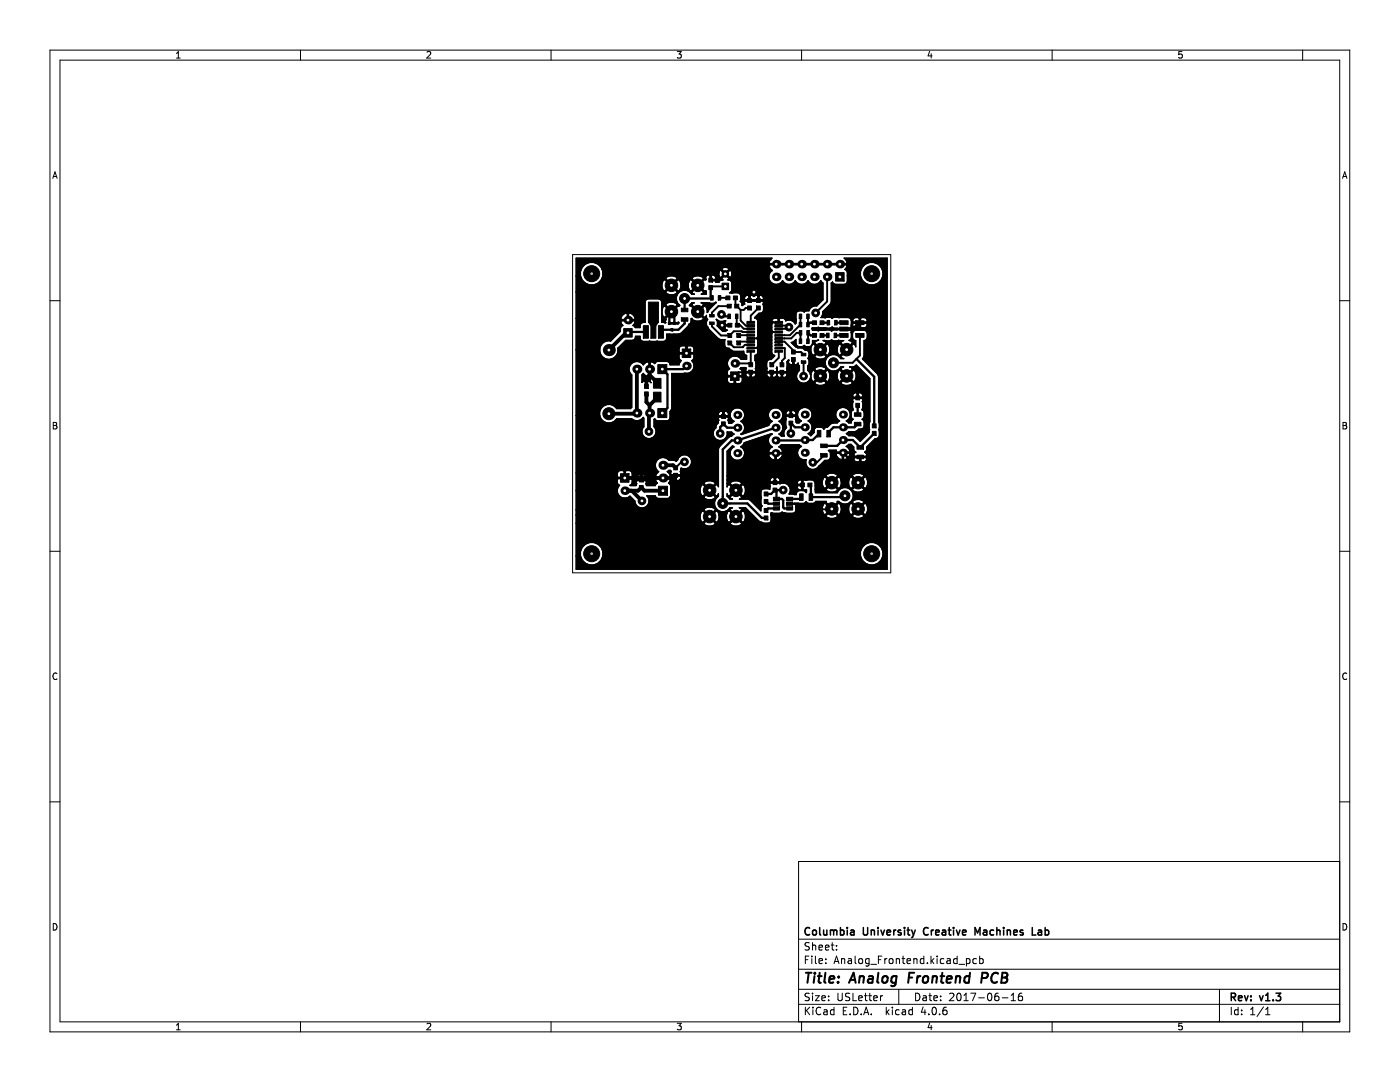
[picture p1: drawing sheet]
<svg xmlns="http://www.w3.org/2000/svg" width="279mm" height="216mm" viewBox="0 0 279 216" stroke-linecap="round" stroke-linejoin="round" font-family="sans-serif">
<g fill="none" stroke="#000" stroke-width=".2">
<path d="M10 10h259.4v195.9h-259.4zM12 12h255.4v191.9h-255.4zM35.2 11.6h.8M35.2 10.7l.4-.4v1.3M60 10v2M85.2 10.4l.5-.1 .3 .4-.8 .9h.8M110 10v2M135.2 10.3h.8l-.5 .5 .4 .1v.6l-.2 .1-.5-.1M160 10v2M185.5 10.2l-.3 1h.8M185.8 10.7v.9M210 10v2"/>
<path d="M235.9 10.3h-.6l-.1 .6 .2-.1h.4l.2 .2-.1 .5-.2 .1-.5-.1M260 10v2M10.5 35.6l.5-1.3 .4 1.3M10.7 35.2h.6M267.9 35.6l.5-1.3 .4 1.3M268.1 35.2h.6M114.3 50.8h63.5v63.5h-63.5zM10 60h2M267.4 60h2M10.6 84.3h.5l.2 .2-.2 .4 .2 .1 .1 .3-.3 .3h-.5zM10.6 84.9h.5M268 84.3h.5l.2 .2-.2 .4 .2 .1 .1 .3-.3 .3h-.5z"/>
<path d="M268 84.9h.5M10 110h2M267.4 110h2M11.4 134.4a.62 .62 0 0 0-.9 .4 .62 .62 0 0 0 .6 .8l.3-.1M268.8 134.4a.62 .62 0 0 0-.9 .4 .62 .62 0 0 0 .6 .8l.3-.1M10 160h2M267.4 171.9h-108v32M267.4 160h2M10.6 184.3a.66 .66 0 0 1 .8 .6 .66 .66 0 0 1-.8 .7zM159.4 197.4h108M159.4 193.4h108M159.4 187.4h108"/>
<path d="M160.7 191.5h.5M161.4 190.8h-.7v1.5M161.5 198.3l-.6-.1-.2 .1v.5l.7 .2 .1 .4-.3 .3-.5-.1M161.5 188.2l-.6-.1-.2 .1v.5l.7 .2 .1 .4-.3 .3-.5-.1M162 190.8v.1M162 191.3v1M162.2 188.1v1.5M162.2 198.2v.1M162.2 198.7v1M162.2 188.7l.2-.1 .3 .1 .1 .9M162.7 198.7h.8l-.8 1h.8M162.7 190.8v1.3l.2 .2"/>
<path d="M163.4 191.8l.8-.2-.1-.2-.4-.1-.3 .2 .1 .7h.6M163.4 189.1l.8-.2-.1-.2-.4-.1-.3 .2 .1 .7h.6M164 199.2l.7-.2v-.2l-.5-.1-.2 .2 .1 .7h.6M164.7 189.1l.7-.2v-.2l-.5-.1-.2 .2 .1 .7h.6M164.8 192.1v.2M164.8 191.4v.1M165.4 198.8v.1M165.4 199.5v.2M165.9 188.6h.5M166.1 188.1v1.3l.3 .2M166.4 192.3l.5-1.5 .5 1.5M166.6 191.9h.7"/>
<path d="M166.9 189.4v.2M166.9 188.7v.1M167.2 198.2v1.2l.3 .3h.3l.3-.3v-1.2M167.9 191.4l.3-.1 .3 .1 .1 .9M167.9 191.3v1M169.3 191.4h.6v.9M169.6 198.3l-.6-.1-.3 .3 .2 .3 .6 .3v.4l-.2 .2-.6-.1M169.9 191.6l-.5 .1-.2 .2 .2 .4 .5-.1M170.2 198.2v1.5h.7M170.7 190.8v1.3l.2 .2M171.4 199.2l.7-.2-.1-.2-.4-.1-.2 .2v.7h.6M171.4 191.4l.3-.1 .4 .1 .1 .6-.2 .2-.3 .1-.3-.2z"/>
<path d="M172.5 198.7h.6M172.7 198.2v1.3l.4 .2M173.4 198.7h.5M173.4 191.4l-.4-.1-.3 .3 .2 .6h.5M173.4 191.3v1.2l-.2 .3-.4-.1M173.6 198.2v1.3l.3 .2M173.8 192.4h1.1M174.4 199.2l.7-.2-.1-.2-.4-.1-.2 .2v.7h.6M175.3 191.5h.5M175.7 198.7v1M176 190.8h-.7v1.5M176.2 198.7l-.5 .3"/>
<path d="M176.6 191.3v1M177 191.3l-.4 .3M177.5 191.4l.2-.1 .5 .1v.6l-.1 .2-.4 .1-.2-.2zM178.9 191.4l.2-.1 .3 .1 .1 .9M178.9 191.3v1M179.4 197.4v3M180 191.3h.6M180.2 190.8v1.3l.4 .2M181 191.8l.7-.2v-.2l-.5-.1-.2 .2 .1 .7h.6M182.4 191.4l.2-.1 .3 .1 .1 .9M182.4 191.3v1M182.7 198.2a.76 .76 0 0 1 .9 .7 .76 .76 0 0 1-.9 .8z"/>
<path d="M184.2 198.8h.6l.1 .9M184.4 191.4l-.5-.1-.2 .3 .1 .6h.6M184.4 190.8v1.5M184.9 199l-.5 .1-.2 .2 .2 .4 .5-.1M185.1 192.1v.2M185.4 198.7h.5M185.6 198.2v1.3l.3 .2M185.8 190.8v1.5M185.9 191.7l.5 .6M186.4 199.2l.7-.2-.1-.2-.4-.1-.2 .2v.7h.6M186.4 191.3l-.6 .6M187 190.8v.1"/>
<path d="M187 191.3v1M187.7 199.5v.2M187.7 198.8v.1M188.4 191.4l-.5-.1-.2 .3 .1 .6h.6M189 191.4h.6l.1 .9M189.5 198.3l.6-.1 .3 .4-1 1.1h1M189.7 191.6l-.5 .1-.3 .2 .3 .4 .5-.1M191 191.4l-.4-.1-.3 .3 .1 .6h.6M191 190.8v1.5M191.1 198.3l.2-.1a.8 .8 0 0 1 .5 .7 .8 .8 0 0 1-.5 .8l-.2-.2-.2-.4zM191.4 192.4h1.1M192.4 199.7h.8"/>
<path d="M192.4 198.6l.4-.4v1.5M192.9 191.4l.4-.1 .3 .3-.2 .6h-.5M192.9 191.3v1.5M193.7 198.2h1l-.6 1.5M194.9 191.4l-.5-.1-.2 .3 .1 .6h.6M195.3 199.1h1.1M195.5 191.4l.4-.1 .3 .3-.1 .6h-.6M195.5 190.8v1.5M197.2 198.3l.2-.1a.8 .8 0 0 1 .6 .7 .8 .8 0 0 1-.6 .8l-.2-.2-.1-.4zM199.2 198.2l-.4 .1a1.01 1.01 0 0 0 0 1.4l.5-.2 .1-.5-.3-.2h-.4l-.2 .2M200 199.1h1.2M201.8 199.7h.9"/>
<path d="M201.8 198.6l.4-.4v1.5M203.9 198.2l-.4 .1a1.01 1.01 0 0 0 0 1.4l.5-.2 .1-.5-.3-.2h-.3l-.3 .2M243.4 197.4v6.5M268 184.3a.66 .66 0 0 1 .8 .6 .66 .66 0 0 1-.8 .7zM35.2 204.6l.4-.4v1.3M35.2 205.5h.8M60 203.9v2M85.2 204.3l.5-.1 .3 .4-.8 .9h.8M110 203.9v2M135.2 204.2h.8l-.5 .5 .4 .1v.6l-.2 .1-.5-.1M159.4 200.4h108M160 203.9v2"/>
<path d="M160.7 201v1.5M160.9 201.6l.7 .9M161.6 201l-.9 .8M162.2 201v.1M162.2 201.5v1M163.8 201.1a.71 .71 0 0 0-1 .5 .71 .71 0 0 0 .7 .9l.3-.2M164.4 201.6h.6l.1 .9M165.1 201.8l-.5 .1-.2 .2 .2 .4 .5-.1M166.4 201.6l-.4-.1-.3 .3 .2 .6h.5M166.4 201v1.5M168.3 201.7h.5M169 201h-.7v1.5h.7"/>
<path d="M169.7 202.3v.2M170.4 201a.76 .76 0 0 1 .8 .7 .76 .76 0 0 1-.8 .8zM171.9 202.3v.2M172.4 202.5l.5-1.5 .5 1.5M172.5 202.1h.7M173.9 202.3v.2M176.9 201v1.5M177 201.9l.4 .6M177.4 201.5l-.5 .6M178.1 201v.1M178.1 201.5v1M179.4 201.6l-.4-.1-.3 .3 .2 .6h.5"/>
<path d="M180.1 201.6h.6v.9M180.7 201.8l-.5 .1-.2 .2 .2 .4 .5-.1M182.1 201.6l-.4-.1-.3 .3 .1 .6h.6M182.1 201v1.5M184.2 200.9l-.3 1.1h.9M184.6 201.5v1M185.4 202.3v.2M185.5 204.1l-.3 1h.8M185.8 204.6v.9M186.2 201.1l.2-.1a.8 .8 0 0 1 .5 .7 .8 .8 0 0 1-.5 .8l-.2-.2-.2-.4zM187.5 202.3v.2M188.9 201l-.5 .1a1.01 1.01 0 0 0 0 1.4l.5-.2 .1-.5-.3-.2h-.3l-.2 .2"/>
<path d="M210 203.9v2M235.9 204.2h-.6l-.1 .6 .2-.1h.4l.2 .2-.1 .5-.2 .1-.5-.1M245.7 201v1.5M247.1 201.6l-.4-.1-.3 .3 .1 .6h.6M247.1 201v1.5M247.8 202.3v.2M247.8 201.6v.1M249.6 202.5h.8M249.6 201.4l.4-.4v1.5M252.2 200.9l-1.3 1.9M252.6 201.4l.4-.4v1.5M252.6 202.5h.8"/>
<path d="M260 203.9v2"/>
</g>
<g fill="none" stroke="#000" stroke-width=".3">
<path d="M161.6 185.2a.71 .71 0 0 0-1 .5 .71 .71 0 0 0 .7 .9l.3-.2M162.2 185.7l.2-.1 .5 .1v.6l-.1 .2-.4 .1-.2-.2zM163.6 185.1v1.3l.2 .2M164.4 185.6v.9l.4 .1 .2-.2M165 185.6v1M165.7 185.7l.5-.1 .2 .2M165.7 185.6v1M166.4 185.8l.2-.2 .3 .1 .1 .9M166.4 185.8v.8M167.7 185.7l.5-.1 .2 .3-.1 .6h-.6M167.7 185.1v1.5M169.1 185.1v.1"/>
<path d="M169.1 185.6v1M169.8 185.7h.6v.9M170.4 185.9l-.5 .1-.2 .2 .2 .4 .5-.1M172.3 185.1v1.2l.3 .3h.3l.3-.3v-1.2M173.9 185.7l.2-.1 .3 .1 .1 .9M173.9 185.6v1M175.2 185.1v.1M175.2 185.6v1M175.8 185.6l.4 1 .3-1M177 186.1l.7-.2v-.2l-.5-.1-.2 .2 .1 .7h.6M178.4 185.6v1M178.8 185.6l-.4 .3"/>
<path d="M179.8 185.7l-.4-.1-.2 .2 .1 .2 .5 .2v.3h-.6M180.5 185.1v.1M180.5 185.6v1M181 185.6h.6M181.2 185.1v1.3l.4 .2M181.9 185.6l.4 1M182.3 186.6l-.4 .5M182.7 185.6l-.4 1M185.2 185.2a.71 .71 0 0 0-1 .5 .71 .71 0 0 0 .7 .9l.3-.2M185.9 185.6v1M186.3 185.6l-.4 .3M186.7 186.1l.7-.2v-.2l-.5-.1-.2 .2 .1 .7h.6"/>
<path d="M188.1 185.7h.6v.9M188.7 185.9l-.5 .1-.2 .2 .2 .4 .5-.1M189.2 185.6h.6M189.4 185.1v1.3l.4 .2M190.3 185.1v.1M190.3 185.6v1M190.9 185.6l.3 1 .4-1M192.1 186.1l.7-.2-.1-.2-.4-.1-.2 .2 .1 .7h.5M194.6 186.6v-1.5l.5 1.1 .5-1.1v1.5M196.3 185.7h.6v.9M196.9 185.9l-.5 .1-.2 .2 .2 .4 .5-.1M198.3 185.7l-.4-.1-.3 .3 .1 .6h.6"/>
<path d="M198.9 185.7l.3-.1 .3 .1 .1 .9M198.9 185.1v1.5M200.3 185.1v.1M200.3 185.6v1M201 185.7l.2-.1 .4 .1 .1 .9M201 185.6v1M202.3 186.1l.7-.2-.1-.2-.4-.1-.2 .2 .1 .7h.5M204.2 185.7l-.4-.1-.2 .2 .1 .2 .5 .2v.3h-.6M206 185.1v1.5h.7M207.2 185.7h.6l.1 .9M207.9 185.9l-.5 .1-.2 .2 .2 .4 .5-.1M208.6 185.7l.4-.1 .3 .3-.1 .6h-.6"/>
<path d="M208.6 185.1v1.5M245.7 199l.7-.1 .2-.2-.1-.4-.2-.1h-.6v1.5M246.1 199l.5 .7M247.2 199.2l.7-.2-.1-.2-.4-.1-.2 .2v.7h.6M248.4 198.7l.3 1 .4-1M249.7 199.5v.2M249.7 198.8v.1M251.4 198.7l.3 1 .4-1M252.6 199.7h.8M252.6 198.6l.4-.4v1.5M254.1 199.5v.2M254.7 198.2h.9l-.5 .6 .4 .1v.6l-.2 .2-.6-.2"/>
</g>
<g fill="none" stroke="#000" stroke-width=".4">
<path d="M160.8 194.1h1.2M161.4 194.1l-.3 2M162.6 194.8l-.2 1.3M162.6 194.1v.2M163.2 194.8h.8M163.6 194.1l-.2 1.7v.2l.4 .1M164.7 194.1l-.2 1.7 .3 .3M165.5 195.4l1-.2-.1-.3h-.7l-.2 .9 .2 .3 .6-.1M167.3 195.9l-.1 .2M167.4 194.9v.2M169.4 196.1l.9-2 .5 2M169.7 195.5h.9"/>
<path d="M171.6 195a.49 .49 0 0 1 .8 .1l-.1 1M171.6 194.8l-.2 1.3M173.4 194.9h.8l-.1 1.2M174.2 195.2l-.7 .1a.4 .4 0 0 0-.3 .4 .4 .4 0 0 0 .2 .4l.7-.1M175.3 194.1l-.2 1.7 .2 .3M176.2 195a.52 .52 0 0 1 .6-.2 .52 .52 0 0 1 .4 .4l-.1 .5a.55 .55 0 0 1-.5 .4 .55 .55 0 0 1-.5-.4zM178.9 194.9a.66 .66 0 0 0-1 .3v.5l.1 .3h.8M178.9 194.8l-.2 1.6a.6 .6 0 0 1-.9 .3M181.4 195.1h.6M182.4 194.1h-.9l-.3 2M183.1 194.8l-.1 1.3M183.7 194.8l-.4 .1-.2 .3"/>
<path d="M184.3 195a.52 .52 0 0 1 .6-.2 .52 .52 0 0 1 .4 .4l-.1 .5a.55 .55 0 0 1-.5 .4 .55 .55 0 0 1-.6-.4zM186.1 195a.49 .49 0 0 1 .9 .1l-.1 1M186.2 194.8l-.2 1.3M187.7 194.8h.8M188.1 194.1l-.3 1.7 .1 .2 .4 .1M188.9 195.4l1-.2v-.3h-.8l-.2 .9 .2 .3 .6-.1M190.8 195a.49 .49 0 0 1 .9 .1l-.2 1M190.8 194.8l-.1 1.3M193.5 194.9a.66 .66 0 0 0-1 .3l-.1 .5 .2 .3h.7M193.6 194.1l-.3 2M195.9 195.2l1-.1a.52 .52 0 0 0 .3-.5 .52 .52 0 0 0-.4-.5h-.7l-.3 2M199.2 194.3a.88 .88 0 0 0-1 0 .88 .88 0 0 0-.4 .9 .69 .69 0 0 0 .3 .8 .69 .69 0 0 0 .9-.1"/>
<path d="M199.9 195.1h.7M200.1 194.1l.8 .1a.51 .51 0 0 1 .1 .5 .51 .51 0 0 1-.4 .4l.3 .1a.58 .58 0 0 1-.3 .9h-.8z"/>
</g>
<g fill="none" stroke="#000" stroke-width=".76">
<path d="M125.3 66.4h-.4l-3.4 3.5M127.1 73.7v8.7l-.1 .2h-5.5M129 78.6v1.6l.6 .7M129.6 74.8l-.6 .7v1.6M129.6 73.7v1.1M129.6 74.8l1.6 1.6M131.2 79.4l-1.6 1.5M171.6 64.4l-1.3 1.3h-1.9M124.7 97.9h2.6l.7-.6 .6 .6h3.7M126.1 97.9l2 2M129.6 80.9l-.1 5.2M132.3 92.8h2l.5 .6"/>
<path d="M134.8 94.9l-.5 .5h-5.9l-.4 .4-.4-.4h-2.9"/>
</g>
<g fill="none" stroke="#000" stroke-width=".38">
<path d="M143.6 59.4h1.7M144.8 57.2h-2.7l-.3 .2M146.8 59.4v1.4l1 1M165.1 55.2v5l-2.3 2.2M142.1 64.5v.6l1.8 1.8h1.7l.9-.8 3.3 .1M144.1 64.9h1.6M145.5 61.1h-2.1l-1.3 1.3v.6M145.6 68.4v.1M145.6 68.5l.9 .8h1.8l.4-.5h1.1M146.7 72.5h2.9l.2 .3M147 63.1v1.7l.2 .1h.5l.7 .7h1.4M147 61.1h.1"/>
<path d="M147.4 66.9v.1M147.8 61.8v2.2l1 1h.7M149.6 61.5h-.8l-.4 .3h-.6M149.8 65.6h.1M149.8 66.9h-2.4M149.8 68.2h-2.1l-.3 .2M149.8 70.1v2.7M149.8 72.8h.1M149.8 74.3h-2.4l-.7 .8M151.4 61.5l-1.6 1.5v1.3M152.3 66.2v2l-1.3 1.2h-1.2M152.3 66.2h3.1"/>
<path d="M152.3 66.2l-1.3 1.3h-1.2M155.4 69.4l1.2 .1v1.9l-.5 .6v.8M155.4 64.3h-1.1l-.7 .7v1.2M155.4 67.5h2.5l1.1-1.1h.8v1.7M155.4 65h1.7l.4 .3-.4 .3h-1.7M155.4 68.8v-.6h1.2l1.7 1.7v.3h1.6l.5 .6M155.4 70.1v1.3l-1.4 1.4M156.6 66.9h.1M156.6 67.5h.1M159.7 63.1l.1 1.7-2.2 2.1h-2.2M159.8 68.1h-.1M160.4 72.3v2.8"/>
<path d="M161.2 63.1v1.7M161.3 66.4v1.7M161.3 68.1h-.1M171.6 66.9v4l-1.4 1.5h-3.9M134.8 93.3v.1M136.6 92.2h-.6l-1.2 1.1M164.4 90.9l-1.4 1.4h-.8M157.6 100.5h5.4l1.2 1.1h1.7"/>
</g>
<g fill="none" stroke="#000" stroke-width=".46">
<path d="M136.6 59.6h.1M136.6 59.6v2.3M141.8 57.4v1.8l.3 .2-.1 .2h-5.4M128.9 66.2h-3.4l-.2 .2M133.6 64.5v-1.9l.3-.3 .7 .6v1.6M136.6 63.8v.8l-1.2 1.2h-3.1l-.4 .4M137 73l-.6 .7h-4.2l1 1v6.7l-1 1M144 62.7l.4 .4h1.1M161.3 66.4l.5 .5h.8M162.6 64.4h-1l-.4 .4M164.1 64.4h1.2M164.1 66.9h1.1"/>
<path d="M166.7 66.9h1.7M166.8 64.4h1.6M170.9 71.6l3.6 3.6v9.8M147.2 85.3h-2.1l-.7-.7-.7 .6v1.3M154.7 97.8h1.6M154.7 97.8l.3 .3v1.5h1l.3 .2v1.5l.2 .2h1.1M154.7 97.8l-.8 .8h-1M154.8 85.3l-7.6 2.6h-1.2l-1.8 1.8v10.8h5l2.8 2.9 .9-.1M159.9 99.2l-.3 .4h-2M160.6 85.3h-1.9l-.9-.9v2.1M161.6 96.8l.2 .2v2.2h6.6l.2-.3M163.5 86.5l-1.3 1.3-7.4 .1"/>
<path d="M168.2 90.3l.9 .9h2.6M171.2 84.6l-.7 .7h-4.2l-.9 .9v.3M171.2 80.9v1.8M174.5 86.5l-2.8 2.8-1.5-1.5h-2l-1.1 1.2h-2.7M174.5 86.5h.1M152.9 100.1l.4 .4h1.7M155 101.5h-1.7l-.4 .4"/>
</g>
<g fill="#000" stroke="#000" stroke-width=".2">
<path d="M141.8 59h.5v.9h-.5z" fill-rule="evenodd"/>
<path d="M141.5 57h.7v.8h-.7z" fill-rule="evenodd"/>
<path d="M141.5 55.5h.7v.8h-.7z" fill-rule="evenodd"/>
<path d="M143.3 59h.5v.9h-.5z" fill-rule="evenodd"/>
<path d="M144.9 59.1h.8v.7h-.8z" fill-rule="evenodd"/>
<path d="M144.1 56.5h1.3v1.3h-1.3z" fill-rule="evenodd"/>
<path d="M146.4 59.1h.8v.7h-.8z" fill-rule="evenodd"/>
<path d="M151 59.6h.7v.8h-.7z" fill-rule="evenodd"/>
<path d="M115 51.5h39.1l-.4 .3-.2 .5 .1 .3h15.3l.2-.3-.3-.5-.3-.3h8.6v62.1h-62.1v-2.7h.8l.4 .9a2.28 2.28 0 0 0 2.3 .9 2.28 2.28 0 0 0 1.8-1.8h51.4l.4 .9a2.28 2.28 0 0 0 3.8 0 2.28 2.28 0 0 0-1.5-3.5 2.28 2.28 0 0 0-2.7 2.6h-51.4v-.9a2.28 2.28 0 0 0-2.7-1.7 2.28 2.28 0 0 0-1.8 2.6h-.8v-6.5h25.5l.1 .3a1.52 1.52 0 0 0 2.2-.3h2.9l.1 .3a1.52 1.52 0 0 0 2.2-.3l-1.1-1.1-1.2 1.1h-2.9l-1.2-1.1-1.1 1.1h-25.5v-1.6h24.7v.7l.3 .6 .3 .1 1.1-1.1h.4l1.2 1.1 .2-.1 .3-.7v-.6h1.5v.7l.2 .6 .3 .1 1.2-1.1h.3l1.2 1.1 .3-.1 .3-.7-.1-.7-.2-.6-.3-.2-1.2 1.2h-.3l-1.2-1.2-.3 .2-.2 .7h-1.5l-.3-.7-.2-.2-1.2 1.2h-.4l-1.1-1.2-.3 .2-.3 .7h-24.7v-1.1h25.5l1.1 1.2 1.2-1.2-.2-.2-.7-.3h-.7l-.6 .3-.1 .2h-25.5v-3.8h8.2a1.51 1.51 0 0 0 .9 1.4 1.51 1.51 0 0 0 1.6-.3l1 1v.2a1.41 1.41 0 0 0 2.1 1 1.41 1.41 0 0 0 .3-2.3h1.7l.1 .4 .5 .2h1.8l.5-.3h6.8l.1 .3 .7 .2h.7l.6-.2 .2-.3-1.2-1.2-1.1 1.2h-6.8l.2-1.7h5.8v.8l.3 .6 .3 .1 1.1-1.2h.4l1.2 1.2 .2-.1 .2-.4-.1 .6a1.66 1.66 0 0 0-.2 2.6 1.66 1.66 0 0 0 2.6-.4h.5l-.4 .2-.1 .2 1.2 1.2 1.1-1.2-.1-.2-.4-.2h1.3l2.6 2.7 .7 .2a1.34 1.34 0 0 0 1.8-.2v-1.1h10.9l.2 .3 .7 .3 .7-.1 .6-.2 .2-.3h2.9l.1 .3 .7 .3 .8-.1 .6-.2 .1-.3-1.1-1.2-1.2 1.2h-2.9l-1.2-1.2-1.2 1.2h-10.9l-.1-.3 .1-.3 1.9 .1a1.11 1.11 0 0 1 1.2 0h1.4l.4-.4v-.8h5.3v.8l.3 .6 .3 .1 1.1-1.1h.4l1.1 1.1 .3-.1 .3-.7v-.7h1.5v.8l.2 .6 .3 .1 1.2-1.1h.3l1.2 1.1 .3-.1a1.52 1.52 0 0 0-.3-2.2l-1.2 1.2h-.3l-1.2-1.2-.3 .1-.2 .7h-1.5l-.3-.7-.3-.1-1.1 1.2h-.4l-1.1-1.2-.3 .1-.3 .7h-5.3v-.4l-.5-.3h2l.4-.2 .2-.2 .1 .2a1.3 1.3 0 0 0 1.8-.2h2.1l-.1 .1 1.2 1.2 1.2-1.2-.1-.1h.3l.3 .2a1.6 1.6 0 0 0 1.9-.1h.5l1.2 1.2 1.1-1.2-.1-.3a1.52 1.52 0 0 0-2.2 .3h-.5l.4-.3a1.63 1.63 0 0 0-.4-2.3h.5l.1 .3a1.52 1.52 0 0 0 2.2-.3l-1.1-1.1-1.2 1.1-.5-.1a1.63 1.63 0 0 0-2.5 .8h-4.3l-.1-.7h2.1l.2 .3a1.52 1.52 0 0 0 2.2-.3l-1.2-1.1-1.2 1.1h-2.1v-1.2l-.2-.4h1.6v.7l.3 .6 .3 .2 1.1-1.2h.4l1.1 1.2 .3-.2 .3-.7v-.6h1.5v.7l.2 .6 .3 .2 1.2-1.2h.3l1.2 1.2 .3-.2a1.52 1.52 0 0 0-.3-2.1l-1.2 1.1h-.3l-1.2-1.1-.3 .1-.2 .7h-1.5l-.3-.7-.3-.1-1.1 1.1h-.4l-1.1-1.1-.3 .1-.3 .7-1.6-.1a1.68 1.68 0 0 0-1.6 0l-.5-.1-.1 .1v1.7l.1 .2 .6-.1-.1 .6-.2-.2a1.3 1.3 0 0 0-1.7 .2l-.1 .4-1.4-.1a1.4 1.4 0 0 0 0-1.5h1.6v.2a.55 .55 0 0 0 .9 .3v-.7h-.7l-.2 .2h-1.6a1.37 1.37 0 0 0-1.9-.5l-.1-.2h-1.7l-.2 .2 .1 .5-.1 .5-1.1-.1-.4 .2-.2 .5 .1 1.1-.1 1.2 .2 .5a.89 .89 0 0 0-.2 .9l-2.4-2.2-1.9-.1 .3-.1 .1-.3-1.1-1.2-1.2 1.2 .1 .3 .4 .1h-.5l-.6-.6v-.5l.1 .4 .3 .1 1.2-1.2h.3l1.2 1.2 .3-.1a1.52 1.52 0 0 0-.3-2.2l-1.2 1.1h-.3l-1.2-1.1-.3 .1-.1 .4v-.7h.6l1.2 1.2 1.1-1.2-.1-.2h11.2l.2 .3h.7v-.7l-.2-.1a.64 .64 0 0 0-.7 .5l-11.2-.1a1.52 1.52 0 0 0-2.2 .3h-.6v-.7h8.5l.2 .4h.7v-.8h.3v.8h.7a.52 .52 0 0 0 0-.8 .52 .52 0 0 0-.7 0l-.4-.1a.64 .64 0 0 0-.8 .5h-8.5v-.8h19.7l1.2 1.1 1.2-1.1h2.9l1.2 1.1 1.1-1.1-.1-.3-.7-.3h-.8l-.6 .3-.1 .3h-2.9l-.2-.3-.7-.3h-.7l-.6 .3-.2 .3h-19.7v-5l1.1-1.1 .3 .3-.4 .2a1.45 1.45 0 0 0 .3 2.3 1.45 1.45 0 0 0 2.2-.9h4.8l.5 .8 .5 .2 .3-.1v-1.1h.2v1.1l.2 .1 .5-.2 .6-.8-.1-.2h-2.6l-.1 .2h-4.8a1.35 1.35 0 0 0-.8-1.6l.4-.3 .3-.6 5.5-1.8 .1 .1-.4 .3a1.42 1.42 0 0 0 .4 2.3l-.5 .5-.2 .4 .1 .2h2.6l.1-.2-.2-.4-.6-.5 .5-.5h3.6l.5 .4a1.42 1.42 0 0 0-.8 1.7 1.42 1.42 0 0 0 1.7 .9 1.4 1.4 0 0 0 .7 1.8 1.4 1.4 0 0 0 1.8-.5l1.2-1.1a.88 .88 0 0 0 1.1-.4v-.8h1.1l.6 .8 .5 .2 .2-.1v-1.1h.3v1.1l.2 .1 .5-.2h1.3a.63 .63 0 0 0 .5 .7h.5l.1-.2v-.7h.3v.7l.2 .2 .7-.1a.45 .45 0 0 0 .1-.8l-3.7 .2 .5-.8-.1-.2h-2.5l-.2 .2h-1.1v-.4l-.4-.4 1.6-.1 .1 .4h2.5l.1-.2-.1-.4-.6-.5 .5-.4h.4l.6 .5v.7l.4 .3-.4 .5 .1 .4h2.3a.47 .47 0 0 0 .1-.5 .47 .47 0 0 0-.4-.4l.4-.3 .1-.7 1.7-1.7a.69 .69 0 0 0 .8-.6l-.1-1.3a1.82 1.82 0 0 0-.1-1.4v-9.3l-3.2-3.3 .3-.7v-2.9l.6-.4a1.39 1.39 0 0 0-.3-1.6l-1.9-.1a.65 .65 0 0 0-.7 .6l.1 1 .3 .4 .3 .1v1.2l-.2-.5-.3-.1-2.5 2.5 .1 .3 .5 .2h-.6a1.66 1.66 0 0 0-2.5-.5 1.66 1.66 0 0 0 0 2.6 1.66 1.66 0 0 0 2.5-.5h.6l-.5 .2-.1 .3 1.2 1.1 1.1-1.1-.1-.3-.5-.2h1l.4-.4 2.7 2.7v8.7l-.2 .4 .2 1.1-.2 .6-1.7 1.8-1.2-1.1-1.1-.1-.5-.4 .5-.4h1.5a1.1 1.1 0 0 1 1.2-.5l.3-.4a1.33 1.33 0 0 0-.3-1.5l.2-.2a1.3 1.3 0 0 0-.2-1.7l-.1-.1a1.81 1.81 0 0 0 .1-1.4l.1-.6-.2-.2h-1.7l-.1 .2 .1 .4-.2 .4 .2 1.3-.2 .1a1.3 1.3 0 0 0 .2 1.8l-.4 .3v.4h-.5l-.5-.4a1.43 1.43 0 0 0 .4-2.2 1.43 1.43 0 0 0-2.2 0 1.43 1.43 0 0 0 .5 2.2l-.5 .4a1.74 1.74 0 0 0-2 .8l-.3 .1-.4 .3-.1-.2a1.3 1.3 0 0 0-1.8 .2v.7l-.7 .6-.5-.4a1.41 1.41 0 0 0 .8-1.2 1.41 1.41 0 0 0-.8-1.3 1.43 1.43 0 0 0 .4-2.2 1.43 1.43 0 0 0-2.2 0 1.43 1.43 0 0 0 .5 2.2l-.5 .4h-.5l-.1-.2-.2-.5 .1-.5-.1-.1h-1.7l-.2 .1 .1 .5-.1 .3 .2 1.4a1.32 1.32 0 0 0-.5 1.6h-.6l-.5-.4 .4-.2a1.42 1.42 0 0 0-.4-2.3 1.36 1.36 0 0 0 .8-1.7h.6l.2 .4h.7v-.7h.3v.7h.7a.52 .52 0 0 0 0-.7 .52 .52 0 0 0-.7 0l-.5-.2a.64 .64 0 0 0-.7 .5h-.6l-.1-.1a1.44 1.44 0 0 0-2.3-.6 1.44 1.44 0 0 0 .3 2.4l-.4 .2-.3 .6-5.4 1.8-.2-.1 .4-.2a1.42 1.42 0 0 0-.4-2.3 1.43 1.43 0 0 0 .5-2.2 1.43 1.43 0 0 0-2.2 0 1.43 1.43 0 0 0 .4 2.2l-.5 .4h-.5l-.2-.7 .1-.4-.2-.2h-1.7l-.1 .2 .1 .4-.2 .6-.4 .5v.5l-.3 .3a1.42 1.42 0 0 0 .9 2.2 1.42 1.42 0 0 0 1.6-1.7h.9l.5 .4-1.1 .7-2 2v7.8l-.2-.3-.2-.1-1.2 1.1h-.4l-1.1-1.1-.3 .1-.3 .7h-5.8a.88 .88 0 0 0-.3-1h6.9l1.1 1.2 1.2-1.2-.2-.3a1.52 1.52 0 0 0-2.1 .3h-6.9l-.2-.1 .4-.7-.1-.2 .1-.1a.53 .53 0 0 0 .9 .3v-.7h.3v.7l.1 .2a.56 .56 0 0 0 .6-.3 .56 .56 0 0 0 0-.6h-1.7l-.2 .3h-.1l.1-.3-.3-.5-.3-.4 .3-.2h.3v.7l.2 .1h1.7l.2-.1-.1-.5 .1-.6 .4 .1a1.42 1.42 0 0 0 1.7-1.1 1.42 1.42 0 0 0-1-1.7 1.42 1.42 0 0 0-1.7 .9l-.3 .4-.3-.2-1.3-.2a1.54 1.54 0 0 0-2.3 .2 1.54 1.54 0 0 0 .4 2.2l-.4 .4-.3 .5 .1 .3 1.5-.1 .1 .3h-1.6l-.1 .2 .4 .7-.4 .5h-1.7l-.2-.4 .1-.4-.2-.2h-1.7l-.1 .2 .1 .4-.2 .4h-1.1l.4-.5v-.7l-.2-.2h-2.6l-.2 .2v.7l.5 .4-.4 .5-.1 .6h-8.2v-3.5h8.2v.7l.2 .2h1.2v-1.2h.2v1.2l2.2-.1 .1 .4h.8v-.7h.2v.7h.7l.2-.1a.56 .56 0 0 0-.2-.6 .56 .56 0 0 0-.7 0l-.4-.2a.64 .64 0 0 0-.7 .5h-1l.2-.1v-.7l-.5-.5h-.7l-.2 .2-1.1-.2-.5 .5h-8.2v-11.5h4.7l.3 .7a1.86 1.86 0 0 0 3.1 0h3l.4 .2a1.57 1.57 0 0 0 1.9-.5l.1 .2v1.6a1.41 1.41 0 0 0 0 2 1.41 1.41 0 0 0 2 0 1.41 1.41 0 0 0 0-2v-1.4l.2-.1 .6 .4h1.8a.65 .65 0 0 0 .6-.7v-.7h9.7l.1 .4h.7v-.8h.3v.8h.7l.2-.2a.56 .56 0 0 0-.2-.6 .56 .56 0 0 0-.7 0l-.4-.2a.64 .64 0 0 0-.7 .6h-9.7v-.5l.4-.7v-2.5h36.1l.1 .4h.7v-.8h.3v.8h.7l.2-.2a.56 .56 0 0 0-.2-.6 .56 .56 0 0 0-.7 0l-.4-.1a.64 .64 0 0 0-.7 .5h-36.1v-3.6h11.1v.7l.2 .4 1 .1 .1-.1v-1.2h.3v1.2l.1 .1 1-.1 .2-.4v-.7l-.1-.1h-2.7l-.1 .1h-11.1l-.1-.8h2.7a1.47 1.47 0 0 0 1.6-.8 1.47 1.47 0 0 0-.3-1.8l.5-.4v-.7l-.2-.2h-2.6l-.2 .2v.7l.5 .4-.5 .9h-1.8a.65 .65 0 0 0-.6-.7h-1.8l-.5 .2-.1 .3-.7-.4-.2 .1v2.7l.1 .1-.1 1.1 .1 .1a.48 .48 0 0 0-.8-.1l.1 1h-.3v-1l-.4-.1-.4 .2v-1.5l.3-.3 .3 .4 .6 .3 .2-.2v-2.7l-.2-.1-.6 .2-.3 .4-.2-.2a1.55 1.55 0 0 0-2.2 0 1.55 1.55 0 0 0 .1 2.2v6.5l-.2 .2h-2.8a1.87 1.87 0 0 0-2.3-.7 1.87 1.87 0 0 0-1.1 2.1h-4.7v-13.1l4.7 .1a1.83 1.83 0 0 0 2 1.8 1.83 1.83 0 0 0 1.6-2.2h12.2v.7l.2 .2h1.2v-1.2h.2v1.2h1.2l.2-.2-.1-.9-.4-.3h-.7l-.2 .2-1.1-.2-.5 .5h-12.2l1.6-1.6h1.3a.67 .67 0 0 0 .6-.8h1v.4a.65 .65 0 0 0 .6 .6h4.2l.4-.4v-1h2.4l.6-.3 1.9-2v-.8l.2-.1 .1 .3 .7 .3h.8l.6-.3 .1-.3-2.5-2.5-.1 .1-.2-.2 .4-.5h.6l-.4 .2-.1 .3 1.1 1.1 1.2-1.1-.1-.3-.4-.2 2.4 .1 .5-.2 .2 .1-1.5 1.4-.4 .6v-.6l-.2-.6-.3-.2-1.2 1.2 1.2 1.1 .3-.1 .1-.3v.6l.2 .3a1.33 1.33 0 0 0 .1 1.7l2 2a1.38 1.38 0 0 0 1.4 .3v1.3a.73 .73 0 0 0 .8 .4l.6 .5 2.3 .1v.2a.63 .63 0 0 0 .6 .6v.8h-1.1a1.49 1.49 0 0 0-2.2-.3 1.49 1.49 0 0 0-.1 2.2l-.4 .5v.7l.1 .1h2.7l.1-.3h.7v.2a.54 .54 0 0 0 .9 .3v-.7h.3v.7l.1 .2a.63 .63 0 0 0 .7-.7h2.2v.2a.54 .54 0 0 0 .9 .4v-.8h.2v.8l.2 .1a.63 .63 0 0 0 .7-.7v.2a.54 .54 0 0 0 .9 .4v-.8h.3v.8l.1 .1a.56 .56 0 0 0 .7-.2 .56 .56 0 0 0-.1-.7h-1.7l-.2 .2-.1-.2-4.1 .2-.1-.2h-1.7l-.2 .2h-.7l-.1-.8-.3-.2 .2-.3h.9v.7l.2 .1h1.7l.1-.1-.1-.5 .2-1.1h2.1l.1 1.1-.1 .5 .2 .2h1.7l.1-.2-.1-.5 .1-.3 .1 .3-.1 .5 .2 .2h1.7l.2-.2-.1-1.8 .3-.4 .2 .1a.52 .52 0 0 0 0 .7 .52 .52 0 0 0 .7 0v-1h.3v1l.3 .2 .5-.3 .2 .5v.9l-.3 .4a1.41 1.41 0 0 0 .1 1.7 1.41 1.41 0 0 0 1.6 .3h1.7l.1 .3a1.52 1.52 0 0 0 2.2-.3h2.9l.1 .3a1.52 1.52 0 0 0 2.2-.3l-1.1-1.1-1.2 1.1h-2.9l-1.2-1.1-1.1 1.1h-1.7a1.34 1.34 0 0 0 .8-1.6l.4 1.3 .3 .2 1.1-1.2h.4l1.2 1.2 .2-.2 .3-.7v-.6h1.5v.7l.2 .6 .3 .2 1.2-1.2h.3l1.2 1.2 .3-.2a1.52 1.52 0 0 0-.3-2.1l-1.2 1.1h-.3l-1.2-1.1-.3 .1-.2 .7h-1.5l-.3-.7-.2-.1-1.2 1.1h-.4l-1.1-1.1-.3 .1-.4 .7-.5-.8v-.2h1.4l1.1 1.1 1.2-1.1-.2-.3a1.52 1.52 0 0 0-2.1 .3h-1.4v-.7a1.35 1.35 0 0 0 .1-1.5l.2-.4h1.1l.1 .3a1.52 1.52 0 0 0 2.2-.3l-1.2-1.2-1.1 1.2-1.1-.1a.89 .89 0 0 0-.4-1.1h-.5a1.38 1.38 0 0 0-1.4-.5l-.4-.2-.9-.9h.3l.7-.6v1.1a1.07 1.07 0 0 0 1.6 .1 1.11 1.11 0 0 0 1.6-.1 1.48 1.48 0 0 0 .3 2.1l1.1-1.1h.4l1.2 1.1 .2-.1 .3-.7v-.7h1.5v.8l.2 .6 .3 .1 1.2-1.1-1.2-1.2-.3 .1-.2 .7h-1.5l-.3-.7-.2-.1-1.2 1.2h-.4l-1.1-1.2-.3 .1v-.8l1.2-.1-.6 .3-.1 .3 1.1 1.2 1.2-1.2-.2-.3-.4-.1a2.48 2.48 0 0 0 1.7-.2 1.24 1.24 0 0 0 1.4 .1l1 .1-.5 .1-.1 .3 1.2 1.2 1.1-1.2-.1-.3-.6-.2 .3-.1a1.68 1.68 0 0 0 .1-1.5l.1-.4-.2-.1h-2.7a.9 .9 0 0 0-1 .3 1.47 1.47 0 0 0-1.5-.2l-1.2 .1-1.2-.1-.1-.3 .1-.2 1.2-.1 1.8 .2a.9 .9 0 0 0 1-.3 .9 .9 0 0 0 1 .3h2.6l.2-.1v-.7h.3l.2 .6 .9 .1 .2-.2v-.7h.2v.7l.2 .2h.7a.54 .54 0 0 0 .3-.9h-2.6l-.4 .2v-.8h.3l.1 .4h1.2v-.8h.2v.8h1.2l.2-.2a.64 .64 0 0 0-.5-.7h-.7l-.2 .1-1-.1-.5 .5h-.3l-.4-.5h-1.9a1.95 1.95 0 0 0-1.6 .1l-.4-.2-1.8 .1 .4-.7v-.5l1.6-1.7 .1-4 .2-.2 .2 .2 .5 .2h1.7a.65 .65 0 0 0 .6-.6v-1h2.6a2.28 2.28 0 0 0 3.5 1.4 2.28 2.28 0 0 0 0-3.8 2.28 2.28 0 0 0-3.5 1.5v.9h-2.6v-.9l-.5-.4 .5-.7-.2-.3h-15.3l-.1 .3 .2 .5 .4 .4a1.48 1.48 0 0 0-.2 2.3 1.48 1.48 0 0 0 2.3-.3 1.44 1.44 0 0 0 2.5 0 1.44 1.44 0 0 0 2.6 0 1.44 1.44 0 0 0 2.5 0l.4 .5v3.3l-1.2 1.2a1.36 1.36 0 0 0-1.6 1 .86 .86 0 0 0-.9 .3 .99 .99 0 0 0-1.6 .4v1.3l-.2 .6a1.34 1.34 0 0 0-1.9-.6l-.1-.2-.4-.3h-.6l-.2 .2v.4h-.2v-.4l-.2-.2h-.6l-.4 .3-.1 .3 .3 .1-.3 .6v1.2l.2 .2-.2 .5v3.2a.77 .77 0 0 0 .6 1l-.7 .8a.72 .72 0 0 0-.9 .7h-2.1l-.2-.5v-1a.93 .93 0 0 0 .5-1.2l-.1-.3 .1-.2v-1.4l-.1-.3 .1-.4v-2.6a.77 .77 0 0 0-.5-1v-.2l.8-.8a.72 .72 0 0 0 .9-.6l-.1-1.2 .1-.5-.2-.1h-3.5l-.1 .1v.5l-.5 .3-.1-.5-.3-.4 .1-.7h.8l.1 .4h.8v-.7h.2v.7h1.5v-.7h.3v.7h.7a.52 .52 0 0 0 0-.7 .52 .52 0 0 0-.7 0l-.4-.2-.6 .3-.4-.3-.6 .2a.51 .51 0 0 0-.6-.1 .51 .51 0 0 0-.3 .4h-.8v-.3a.65 .65 0 0 0-.6-.7l-1.2 .1-.4-.1 .3-.1 .1-.5v-1.5a.69 .69 0 0 0-.8-.4l.3-.4-.7-.7-.8 .7 .1 .3 .2 .1a.69 .69 0 0 0-.8 .4h-.7l-.1-.3h-1v-1h.3v.8h.7a.52 .52 0 0 0 0-.8 .52 .52 0 0 0-.7 0l-.5-.1a.56 .56 0 0 0-.6 .2 .56 .56 0 0 0 .1 .7l-.2 .1-.2-.1-1.2 1.1 1.2 1.2 .2-.1 .2 .7h-1.1l.4-.1 .1-.3-1.2-1.2-1.1 1.2 .1 .3 .4 .1-.6-.1a1.67 1.67 0 0 0-2.5-.2 1.67 1.67 0 0 0 .2 2.5l-.2 .2-.2-.1-2.5 2.5 .2 .3-.3 .4 .2 .2-.9-.1v-2.4l.1 .7 .3 .6 .3 .1 1.1-1.1-1.1-1.2-.3 .2-.4 .7v-1h.8l1.2 1.1 1.2-1.1-.2-.3-.7-.3h-.7l-.6 .3-.2 .3h-.8v-.9l-.3-.3-2.3-.1a.65 .65 0 0 0-.6 .7v4a.8 .8 0 0 0-.9 .2 .8 .8 0 0 0-.1 .9h-1l-.5-.4 .5-.8-.2-.2h-2.6l-.1 .2 .4 .8-.4 .3-.1 .8-1.9 2a1.77 1.77 0 0 0-2.2 1.7h-4.7v-6.3h8.9l.1 .3h1.2v-1.2h.2v1.2h1.2l.2-.3-.6-.8-.5-.3-.3 .2-.4-.2-.6 .3-.5 .8h-8.9v-5.2h17.8l.2 .3 .7 .2h.7l.6-.2 .2-.3-1.2-1.2-1.2 1.2h-17.8v-3.2h.8a2.24 2.24 0 0 0 3.3 1.5h13v.8l.3 .6 .3 .1 1.1-1.2h.4l1.1 1.2 .3-.1 .3-.7v-.7h1.5v.8l.2 .6 .3 .1 1.2-1.2-1.2-1.1-.3 .1-.2 .7h-1.5l-.3-.7-.3-.1-1.1 1.1h-.4l-1.1-1.1-.3 .1-.3 .7h-13l.9-.7 .1-.3h12.7l1.2 1.2 1.2-1.2h2.9l1.1 1.2 1.2-1.2-.1-.3a1.52 1.52 0 0 0-2.2 .3h-2.9l-.2-.3a1.52 1.52 0 0 0-2.2 .3h-12.7l.2-.5v-.6h23.2l.1 .8 .3 .1 .7-.7h.3l.8 .7 .2-.1 .1-1-.1-.3-.2-.1-.8 .8h-.3l-.7-.8-.3 .1-.1 .5h-23.2l-.2-.7h23.9l.8 .7 .7-.7-.1-.3-.5-.1-.8 .1-.1 .3h-23.9a2.25 2.25 0 0 0-2.7-1.4 2.25 2.25 0 0 0-1.6 2.7h-.8z" fill-rule="evenodd"/>
<path d="M166.8 54.4h1.7v1.7h-1.7z" fill-rule="evenodd"/>
<path d="M124.5 65.6h1.7v1.7h-1.7z" fill-rule="evenodd"/>
<path d="M128.4 65h1v2.5h-1z" fill-rule="evenodd"/>
<path d="M128.6 78.2h.8v.8h-.8z" fill-rule="evenodd"/>
<path d="M128.6 76.7h.8v.8h-.8z" fill-rule="evenodd"/>
<path d="M129.4 60.3h2v4h-2z" fill-rule="evenodd"/>
<path d="M129.9 65h1v2.5h-1z" fill-rule="evenodd"/>
<path d="M131 76.3h.3v.3h-.3z" fill-rule="evenodd"/>
<path d="M131.4 65h1v2.5h-1z" fill-rule="evenodd"/>
<path d="M129.4 64.3h2l-.5 .7h-1z" fill-rule="evenodd"/>
<path d="M130.4 75.5h1.5v2h-1.5z" fill-rule="evenodd"/>
<path d="M131.3 72.8h1.8v1.8h-1.8z" fill-rule="evenodd"/>
<path d="M133.4 64.2h.4v.6h-.4z" fill-rule="evenodd"/>
<path d="M133.9 65.5h.4v.6h-.4z" fill-rule="evenodd"/>
<path d="M133.4 64.4l2-.1 .1 .2-.2 .2-1.8-.1z" fill-rule="evenodd"/>
<path d="M134.4 64.2h.4v.6h-.4z" fill-rule="evenodd"/>
<path d="M136 61.5h1.3v.7h-1.3z" fill-rule="evenodd"/>
<path d="M136 63.4h1.3v.7h-1.3z" fill-rule="evenodd"/>
<path d="M136.2 69.6h1.7v1.7h-1.7z" fill-rule="evenodd"/>
<path d="M141.6 62.8h.9v.5h-.9z" fill-rule="evenodd"/>
<path d="M141.6 64.3h.9v.5h-.9z" fill-rule="evenodd"/>
<path d="M142.9 63.8l.1-.1a1.84 1.84 0 0 0 1.8 .3 .45 .45 0 0 0 0 .8h1v.2h-1a.53 .53 0 0 0-.1 .6 .53 .53 0 0 0 .5 .3l-.4 .2h-.6l-1.1-1.1 .1-.2a.9 .9 0 0 0-.3-1z" fill-rule="evenodd"/>
<path d="M145.3 66.5h.7v.8h-.7z" fill-rule="evenodd"/>
<path d="M145.3 68h.7v.8h-.7z" fill-rule="evenodd"/>
<path d="M145.3 62.7h.5v.9h-.5z" fill-rule="evenodd"/>
<path d="M145.8 74.2h1.7v1.7h-1.7z" fill-rule="evenodd"/>
<path d="M145.1 60.7h.8v.8h-.8z" fill-rule="evenodd"/>
<path d="M145.3 64.5h.8v.8h-.8z" fill-rule="evenodd"/>
<path d="M146.8 62.7h.5v.9h-.5z" fill-rule="evenodd"/>
<path d="M147 66.5h.8v.8h-.8z" fill-rule="evenodd"/>
<path d="M147 68h.8v.8h-.8z" fill-rule="evenodd"/>
<path d="M146.6 60.7h.8v.8h-.8z" fill-rule="evenodd"/>
<path d="M146.8 64.5h.8v.8h-.8z" fill-rule="evenodd"/>
<path d="M149.1 64.1h1.5v.4h-1.5z" fill-rule="evenodd"/>
<path d="M149.1 64.8h1.5v.4h-1.5z" fill-rule="evenodd"/>
<path d="M149.1 65.4h1.5v.4h-1.5z" fill-rule="evenodd"/>
<path d="M149.1 66.1h1.5v.3h-1.5z" fill-rule="evenodd"/>
<path d="M149.1 66.7h1.5v.4h-1.5z" fill-rule="evenodd"/>
<path d="M149.1 67.3h1.5v.4h-1.5z" fill-rule="evenodd"/>
<path d="M149.1 68h1.5v.4h-1.5z" fill-rule="evenodd"/>
<path d="M149.1 68.6h1.5v.4h-1.5z" fill-rule="evenodd"/>
<path d="M149.1 69.3h1.5v.3h-1.5z" fill-rule="evenodd"/>
<path d="M149.1 69.9h1.5v.4h-1.5z" fill-rule="evenodd"/>
<path d="M149.5 72.4h.7v.8h-.7z" fill-rule="evenodd"/>
<path d="M149.5 73.9h.7v.8h-.7z" fill-rule="evenodd"/>
<path d="M149.2 61.1h.8v.8h-.8z" fill-rule="evenodd"/>
<path d="M149.2 59.6h.8v.8h-.8z" fill-rule="evenodd"/>
<path d="M151 61.1h.7v.8h-.7z" fill-rule="evenodd"/>
<path d="M153.6 72.4h.8v.8h-.8z" fill-rule="evenodd"/>
<path d="M153.6 73.9h.8v.8h-.8z" fill-rule="evenodd"/>
<path d="M154.7 64.1h1.5v.4h-1.5z" fill-rule="evenodd"/>
<path d="M154.7 64.8h1.5v.4h-1.5z" fill-rule="evenodd"/>
<path d="M154.7 65.4h1.5v.4h-1.5z" fill-rule="evenodd"/>
<path d="M154.7 66.1h1.5v.3h-1.5z" fill-rule="evenodd"/>
<path d="M154.7 66.7h1.5v.4h-1.5z" fill-rule="evenodd"/>
<path d="M154.7 67.3h1.5v.4h-1.5z" fill-rule="evenodd"/>
<path d="M154.7 68h1.5v.4h-1.5z" fill-rule="evenodd"/>
<path d="M154.7 68.6h1.5v.4h-1.5z" fill-rule="evenodd"/>
<path d="M154.7 69.3h1.5v.3h-1.5z" fill-rule="evenodd"/>
<path d="M154.7 69.9h1.5v.4h-1.5z" fill-rule="evenodd"/>
<path d="M155.7 72.4h.7v.8h-.7z" fill-rule="evenodd"/>
<path d="M155.7 73.9h.7v.8h-.7z" fill-rule="evenodd"/>
<path d="M158 69.8h.7v.8h-.7z" fill-rule="evenodd"/>
<path d="M158 71.3h.7v.8h-.7z" fill-rule="evenodd"/>
<path d="M159.5 62.7h.5v.9h-.5z" fill-rule="evenodd"/>
<path d="M159.5 67.6h.5v.9h-.5z" fill-rule="evenodd"/>
<path d="M159.9 70.5h.9v.5h-.9z" fill-rule="evenodd"/>
<path d="M159.9 72h.9v.5h-.9z" fill-rule="evenodd"/>
<path d="M159.5 64.3h.5v.9h-.5z" fill-rule="evenodd"/>
<path d="M159.5 66h.5v.9h-.5z" fill-rule="evenodd"/>
<path d="M161 62.7h.5v.9h-.5z" fill-rule="evenodd"/>
<path d="M161 67.6h.5v.9h-.5z" fill-rule="evenodd"/>
<path d="M161 64.3h.5v.9h-.5z" fill-rule="evenodd"/>
<path d="M161 66h.5v.9h-.5z" fill-rule="evenodd"/>
<path d="M162.2 64h.8v.8h-.8z" fill-rule="evenodd"/>
<path d="M162.2 66.6h.8v.7h-.8z" fill-rule="evenodd"/>
<path d="M163.7 64h.8v.8h-.8z" fill-rule="evenodd"/>
<path d="M163.7 66.6h.8v.7h-.8z" fill-rule="evenodd"/>
<path d="M165 66.5h.5v.9h-.5z" fill-rule="evenodd"/>
<path d="M165.1 63.9h.5v.9h-.5z" fill-rule="evenodd"/>
<path d="M166.5 66.5h.5v.9h-.5z" fill-rule="evenodd"/>
<path d="M166.6 63.9h.5v.9h-.5z" fill-rule="evenodd"/>
<path d="M167.6 64h1.7v.8h-1.7z" fill-rule="evenodd"/>
<path d="M167.6 65.3h1.7v.7h-1.7z" fill-rule="evenodd"/>
<path d="M167.6 66.5h1.7v.8h-1.7z" fill-rule="evenodd"/>
<path d="M170.8 64h1.6v.8h-1.6z" fill-rule="evenodd"/>
<path d="M170.8 66.5h1.6v.8h-1.6z" fill-rule="evenodd"/>
<path d="M170.8 79h.7v.8h-.7z" fill-rule="evenodd"/>
<path d="M123.8 94.5h1.7v1.7h-1.7z" fill-rule="evenodd"/>
<path d="M127.6 96.9h.8v.8h-.8z" fill-rule="evenodd"/>
<path d="M127.6 95.4h.8v.8h-.8z" fill-rule="evenodd"/>
<path d="M130.4 78.3h1.5v1.9h-1.5z" fill-rule="evenodd"/>
<path d="M131.3 81.5h1.8v1.8h-1.8z" fill-rule="evenodd"/>
<path d="M131.4 97h1.8v1.8h-1.8z" fill-rule="evenodd"/>
<path d="M134.5 93h.7v.8h-.7z" fill-rule="evenodd"/>
<path d="M134.5 94.5h.7v.8h-.7z" fill-rule="evenodd"/>
<path d="M144 84.2h.7v.8h-.7z" fill-rule="evenodd"/>
<path d="M144 82.7h.7v.8h-.7z" fill-rule="evenodd"/>
<path d="M152.5 98.2h.8v.8h-.8z" fill-rule="evenodd"/>
<path d="M154.3 97.4h.7v.8h-.7z" fill-rule="evenodd"/>
<path d="M154.3 95.9h.7v.8h-.7z" fill-rule="evenodd"/>
<path d="M154.3 99.2h1.3v.7h-1.3z" fill-rule="evenodd"/>
<path d="M157 99.2h1.2v.7h-1.2z" fill-rule="evenodd"/>
<path d="M157.5 84h.7v.8h-.7z" fill-rule="evenodd"/>
<path d="M157.5 82.5h.7v.8h-.7z" fill-rule="evenodd"/>
<path d="M159.6 98.5h.7v1.3h-.7z" fill-rule="evenodd"/>
<path d="M159.7 96.4h.8v.7h-.8z" fill-rule="evenodd"/>
<path d="M161.5 98.5h.7v1.3h-.7z" fill-rule="evenodd"/>
<path d="M161.2 96.4h.8v.7h-.8z" fill-rule="evenodd"/>
<path d="M163.1 85.9h.7v1.3h-.7z" fill-rule="evenodd"/>
<path d="M163.8 88.6h1.3v.7h-1.3z" fill-rule="evenodd"/>
<path d="M163.8 90.5h1.3v.7h-1.3z" fill-rule="evenodd"/>
<path d="M165 85.9h.7v1.3h-.7z" fill-rule="evenodd"/>
<path d="M170.8 80.5h.7v.8h-.7z" fill-rule="evenodd"/>
<path d="M170.5 84.3h1.3v.7h-1.3z" fill-rule="evenodd"/>
<path d="M170.5 82.4h1.3v.7h-1.3z" fill-rule="evenodd"/>
<path d="M171 90.8h1.3v.7h-1.3z" fill-rule="evenodd"/>
<path d="M171 88.9h1.3v.7h-1.3z" fill-rule="evenodd"/>
<path d="M174.1 86.1h.7v.8h-.7z" fill-rule="evenodd"/>
<path d="M174.1 84.6h.7v.8h-.7z" fill-rule="evenodd"/>
<path d="M152.5 103h.8v.8h-.8z" fill-rule="evenodd"/>
<path d="M152.5 101.5h.8v.8h-.8z" fill-rule="evenodd"/>
<path d="M152.5 99.7h.8v.8h-.8z" fill-rule="evenodd"/>
<path d="M154.3 100.2h1.3v.6h-1.3z" fill-rule="evenodd"/>
<path d="M154.3 101.1h1.3v.7h-1.3z" fill-rule="evenodd"/>
<path d="M157 101.1h1.2v.7h-1.2z" fill-rule="evenodd"/>
<path d="M157 100.2h1.2v.6h-1.2z" fill-rule="evenodd"/>
<circle cx="118.1" cy="54.6" r="1.6"/>
<circle cx="134" cy="56.9" r="1.25"/>
<circle cx="136.6" cy="59.6" r="1"/>
<circle cx="139.2" cy="56.9" r="1.25"/>
<circle cx="144.8" cy="54.7" r=".65"/>
<circle cx="150.5" cy="58.3" r=".76"/>
<circle cx="174" cy="54.6" r="1.6"/>
<circle cx="134" cy="62.2" r="1.25"/>
<circle cx="139.2" cy="62.2" r="1.25"/>
<circle cx="144" cy="62.7" r=".76"/>
<circle cx="144.1" cy="64.9" r=".76"/>
<circle cx="157.5" cy="65.3" r=".76"/>
<circle cx="160.4" cy="75.1" r=".76"/>
<circle cx="162.8" cy="62.4" r=".76"/>
<circle cx="163.7" cy="75" r="1.25"/>
<circle cx="163.7" cy="69.8" r="1.25"/>
<circle cx="166.3" cy="72.4" r="1"/>
<circle cx="169" cy="75" r="1.25"/>
<circle cx="169" cy="69.8" r="1.25"/>
<circle cx="121.5" cy="82.6" r="1.2"/>
<circle cx="128.1" cy="99.9" r=".76"/>
<circle cx="129.5" cy="86.1" r=".76"/>
<circle cx="136.6" cy="92.2" r=".76"/>
<circle cx="141.6" cy="97.8" r="1.25"/>
<circle cx="143.7" cy="86.5" r=".76"/>
<circle cx="146.9" cy="97.8" r="1.25"/>
<circle cx="156.3" cy="97.8" r=".76"/>
<circle cx="157.8" cy="86.5" r=".76"/>
<circle cx="162.2" cy="92.3" r=".76"/>
<circle cx="166" cy="96.3" r="1.25"/>
<circle cx="168.6" cy="98.9" r="1"/>
<circle cx="171.3" cy="96.3" r="1.25"/>
<circle cx="118.1" cy="110.5" r="1.6"/>
<circle cx="141.6" cy="103.1" r="1.25"/>
<circle cx="144.2" cy="100.5" r="1"/>
<circle cx="146.9" cy="103.1" r="1.25"/>
<circle cx="166" cy="101.6" r="1.25"/>
<circle cx="171.3" cy="101.6" r="1.25"/>
<circle cx="174" cy="110.5" r="1.6"/>
</g>
<g fill="none" stroke="#000" stroke-width=".25">
<path d="M115 51.5h39.1l-.4 .3-.2 .5 .1 .3h15.3l.2-.3-.3-.5-.3-.3h8.6v62.1h-62.1zM115 55.1h.8M115 58.3h17.8M119.1 56.6h13M120.1 55.6h12.7M120.1 53.8h23.9M120.3 54.5h23.2M132.1 56.6l.3-.7 .3-.1 1.1 1.1M132.1 56.6v.8l.3 .6 .3 .1 1.1-1.2M132.8 55.6l1.2 1.2 1.2-1.2M132.8 55.6a1.4 1.4 0 0 1 2.4 0M133.8 56.9h.4"/>
<path d="M134 57.1l1.2 1.2a1.4 1.4 0 0 1-2.4 0zM135.2 55.6h2.9M135.3 55.8a1.4 1.4 0 0 1 0 2.3l-1.1-1.2zM135.9 56.6h1.5M137.6 55.9l.3-.1 1.2 1.1-1.2 1.2a1.52 1.52 0 0 1-.3-2.2zM138.2 55.3l.6-.2 .8-.1 .7 .3 .1 .3-1.2 1.2-1.1-1.2zM141.7 55.8h.1M141.7 55v1h1l.1 .3 .7-.1a.71 .71 0 0 1 .8-.3l-.2-.1-.1-.3 .8-.7 .7 .7-.3 .4a.68 .68 0 0 1 .8 .6v1.6l-.4 .3 .5 .1a1.4 1.4 0 0 1 1.7 .3l-.1 1.3 .3 .4 .1 .4h.1M141.7 55a.52 .52 0 0 0-.7 0 .52 .52 0 0 0 0 .8l-.2 .1-.2-.1-1.2 1.1 1.2 1.2 .2-.1 .2 .7h-1.1l.4-.1 .1-.3-1.2-1.2-1.1 1.2 .1 .3 .4 .1h-.6a1.66 1.66 0 0 0-2.5-.3 1.66 1.66 0 0 0 .2 2.5l-.2 .2-.2-.1-1.3 1.4M141.7 55h.3M142 55a.52 .52 0 0 1 .7 0 .52 .52 0 0 1 0 .8h-.7zM142 56h.1"/>
<path d="M143.5 54.5l.1-.5 .3-.1 .7 .8M143.5 54.5l.1 .8 .3 .1 .7-.7M144.1 53.5l.8-.1 .5 .1 .1 .3-.7 .7-.8-.7zM144.6 54.7h.3M144.9 54.7l.8-.8a.9 .9 0 0 1 .2 1.4l-.2 .1zM147.8 59.4h.8M149.5 59.1v.7h-.8l-.1-.4M149.5 59.1h.2M149.5 59.1a.51 .51 0 0 0-.6-.1 .51 .51 0 0 0-.3 .4M149.7 59.1v.7h1.5v-.7M149.7 59.1a.46 .46 0 0 1 .8 .1 .46 .46 0 0 1 .7-.1M151.2 59.1h.3"/>
<path d="M151.6 58.9a.56 .56 0 0 1 .7 .3 .56 .56 0 0 1-.1 .6h-.7v-.7zM153.7 51.8h.1M154.1 54l-.4-.4-.2-.5 .1-.3h15.3l.2 .3-.5 .7 .5 .4v1.9a.65 .65 0 0 1-.6 .6h-1.7l-.5-.2-.1-.2M154.1 54h.1M154.1 54a1.48 1.48 0 0 0-.2 2.3 1.48 1.48 0 0 0 2.3-.3 1.44 1.44 0 0 0 2.5 0 1.44 1.44 0 0 0 2.6 0 1.44 1.44 0 0 0 2.5 0l.4 .5v3.3l-1.2 1.2a1.36 1.36 0 0 0-1.6 1 .86 .86 0 0 0-.9 .3 .99 .99 0 0 0-1.6 .4v1.3M154.8 52.8v.1M155 52.8v.1M157.3 52.8v.1M157.6 52.8v.1M159.9 52.8v.1M160.1 52.8v.1M162.4 52.8v.1"/>
<path d="M162.7 52.8v.1M164.9 52.8v.1M165.2 52.8v.1M166.1 56.3l-.2 .2v3.7l-.2 .5M166.1 56.3h.1M167.5 52.8v.1M167.7 52.8v.1M169.1 55.1h2.6M115 69.8h4.7M115 63.5h8.9M123.3 69.5a1.83 1.83 0 0 1-1.6 2.2 1.83 1.83 0 0 1-2-1.9M123.3 69.5h12.2"/>
<path d="M125.2 62.6v1.2h-1.2l-.1-.3M125.2 64h.1M125.2 62.6h.2M125.2 62.6l-.2-.2-.6 .3-.5 .8M125.4 62.6l.3-.2a1.08 1.08 0 0 1 .9 1.4h-1.2zM125.4 64h.1M126.8 65.3v.1M126.8 65.3l-.5-.3 .5-.8-.2-.2h-2.6l-.1 .2 .4 .8-.4 .3-.1 .8-1.9 2a1.77 1.77 0 0 0-2.2 1.7M128.9 77h.1M129.1 77.2h.1M129.6 68.1a2.02 2.02 0 0 1-1.7-.2l-.1-.8h-1a.69 .69 0 0 1-.6 .8h-1.3l-1.6 1.6M129.6 68.1h.1"/>
<path d="M129.8 73.5h.1M129.8 73.8h.1M129.9 76.3h.1M129.9 76.3a.49 .49 0 0 0-.8-.1l.1 1h-.3v-1a.46 .46 0 0 0-.8 .1v-1.5l.3-.3 .3 .4 .6 .3 .2-.2v-2.7l-.2-.1-.6 .2-.3 .4a1.53 1.53 0 0 0-2.3-.3 1.53 1.53 0 0 0 0 2.3v6.5l-.2 .2h-2.8M131 76.3h.3v.3h-.3zM131 76.6h.1M131.1 68.1h-1.5M131.1 68.1h.1M131.3 76.3h.1M132 64.3v-4a.65 .65 0 0 0-.6-.7h-2a.65 .65 0 0 0-.6 .7v4a.8 .8 0 0 0-.9 .2 .8 .8 0 0 0-.1 .9h-1M132 61.9h.1M132 60.9h.8"/>
<path d="M132 64.3h.1M132.4 61.2l.3-.2 1.1 1.2-1.1 1.1a1.52 1.52 0 0 1-.3-2.1zM133 60.6l.6-.3h.7l.7 .3 .2 .3-1.2 1.1-1.2-1.1zM133.4 64.4l2-.1 .1 .2-.2 .2-1.8-.1zM133.5 64.4h.1M133.7 64.4h.1M134 62.4l-1.2 1.1 .2 .3-.3 .4 .2 .2-.9-.1M134 62.4h.1M134.1 78.9h36.1M134.1 75.3h11.1M134.5 64.4h.1M134.7 64.4h.1"/>
<path d="M135.4 64.3h.1M136.7 74.5h-2.7l.1 6.9a3.1 3.1 0 0 0-.4 1.9 .65 .65 0 0 1-.6 .7h-1.8l-.6-.4-.2 .1v1.4a1.41 1.41 0 0 1 0 2 1.41 1.41 0 0 1-2 0 1.41 1.41 0 0 1 0-2v-1.6l-.1-.2a1.53 1.53 0 0 1-2.3 .3h-3M136.7 74.5a1.47 1.47 0 0 0 1.6-.8 1.47 1.47 0 0 0-.3-1.8l.5-.4v-.7l-.2-.2h-2.6l-.2 .2v.7l.5 .4-.5 .9h-1.8a.65 .65 0 0 0-.6-.7h-1.8l-.5 .2-.1 .3-.7-.4-.2 .1v2.7l.1 .1-.1 1.1M136.7 74.5h.1M136.9 69.2l-.2-.2h-.7l-.5 .5M136.9 69.2v1.2h-1.2l-.2-.2v-.7M136.9 69.2h.2M137.1 69.2l.2-.2 .9 .1 .3 .4v.7l-.2 .2h-1.2zM139.2 62.4l1.2 1.1a1.4 1.4 0 0 1-2.3 0l-.2 .1v.5l-.2 .5-1.7 1.8a2.49 2.49 0 0 1-1.7 .3h-1.3v.8a.65 .65 0 0 1-.6 .6h-1.3M139.2 62.4h.1M142.8 60.5l-1.3 1.3-.4 .6v-.6l-.2-.6-.3-.2-1.2 1.2 1.2 1.1 .3-.1 .1-.3 .2 .8a1.56 1.56 0 0 0 .1 1.8l2 2M142.8 60.5l.2-.1-.2-.1a1.19 1.19 0 0 1-1.3 .1h-1.6l.4 .2 .1 .3-1.2 1.1-1.1-1.1 .1-.3 .4-.2h-.6l-.4 .5 .2 .2 .1-.1 1.3 1.4"/>
<path d="M142.8 60.5h.1M143 63.7l-.1 .1a1.01 1.01 0 0 1 .2 1.2M143 63.7h.1M143 63.7l.2 .2M143.1 65h.1M143.2 63.9h.1M143.2 63.9a2.05 2.05 0 0 0 1.6 .1 .45 .45 0 0 0 0 .8h1v.2h-1a.53 .53 0 0 0-.1 .6 .53 .53 0 0 0 .5 .3l-.4 .2h-.6l-1.1-1.1M143.3 67.5h.1M143.3 67.5l.6 .3M143.9 67.8h.8a1.42 1.42 0 0 0 .3 1.6l.5 .1 .4 .4M143.9 67.8h.1M145.5 64.8h.1"/>
<path d="M145.8 65h.1M145.9 69.9h.1M145.9 69.9l.6 .2h1.9a.69 .69 0 0 0 .6 .8v.8h-1.1a1.49 1.49 0 0 0-2.2-.3 1.49 1.49 0 0 0-.1 2.2l-.4 .5v.7l.1 .1h2.7l.1-.1v-.7l-.4-.5 .2-.3h.9l.1 .2M146.5 75.2v1.2l-.1 .1-1-.1-.2-.4v-.7M146.8 75.2v1.2l.1 .1 1-.1 .2-.4v-.7l-.1-.1h-2.7l-.1 .1M148.1 74.6h.7M148.2 60.9h.1M148.9 73.5l-.1 .5 .2 .1h1.7l.1-.1-.1-.5M148.9 73.5h.1M149.7 74.4v.7a.56 .56 0 0 1-.7 .1 .56 .56 0 0 1-.2-.6M149.7 74.1h.1M150 74.4v.7a.52 .52 0 0 0 .7 0 .52 .52 0 0 0 0-.7h-1.7l-.2 .2"/>
<path d="M150 74.1h.1M150.7 71.9h.1M150.7 71.9l.2 .5M150.7 73.5h.1M150.8 74.6h2.2M150.9 72.4l-.2 1.1M150.9 72.4h2.1M151.1 69.4h.1M151.1 67.5h.1M151.1 69.4l.1 .3M151.1 67.5l.1 .2M151.2 67.3l-.1 .2"/>
<path d="M151.2 67.3h.1M151.2 69.7h.1M151.2 67.7h.1M151.2 69.7a1.04 1.04 0 0 1-.5 1.2v1M151.2 67.7v.1M151.2 67.2h.1M151.2 67.9v1.3l-.1 .2M151.2 67.2v.1M151.2 67.8v.1M152.3 60.7v.1a1.4 1.4 0 0 1-.3 1.7h-.5l-.8 .8v.2a.91 .91 0 0 1 .5 1.3v2.4M152.3 60.7l.1-.5-.2-.1h-3.5l-.1 .1v.5l-.4 .2M152.3 60.7h.1"/>
<path d="M153 72.4l.1 1.1M153 74.6l.2-.2h1.7l.1 .2M153.1 73.5l-.1 .5 .2 .2h1.7l.1-.2-.1-.5M153.1 73.5h.1M153.9 74.1v.1M153.9 74.4v.8a.56 .56 0 0 1-.7 0 .56 .56 0 0 1-.2-.6M154 65.9l.1 .1M154 64.6v.1M154 65.9h.1M154 64.7v1.2M154.1 66h.1M154.1 66l.1 .2"/>
<path d="M154.1 66.5l-.1 3.4a.77 .77 0 0 0 .6 1l-.7 .8a.72 .72 0 0 0-.9 .7M154.1 66.4v.1M154.1 74.4v.8a.56 .56 0 0 0 .7 0 .56 .56 0 0 0 .2-.6M154.1 74.1v.1M154.2 66.2h.1M154.2 66.2l-.1 .2M154.9 73.5l.1-.3 .1 .3-.1 .5 .2 .2h1.7l.2-.2-.1-.5M154.9 73.5h.1M155 74.6h.1M155.9 74.4v.8a.56 .56 0 0 1-.6 0 .56 .56 0 0 1-.3-.6M156.2 74.4v.8a.52 .52 0 0 0 .7-.1 .52 .52 0 0 0 0-.7h-1.7l-.2 .2M156.8 64a1.35 1.35 0 0 1 1.9 .6l.2-.5"/>
<path d="M156.8 64h.1M156.8 64l-.3-.4-.8-.1-.2 .2v.4h-.2v-.4l-.2-.2h-.6l-.4 .3-.1 .3 .3 .1-.3 .4M157 73.5h.1M157.2 72h.1M157.2 72l-.2 .2v1.3M157.3 71.8v.1M157.3 71.9h.2a.52 .52 0 0 0 0 .7 .52 .52 0 0 0 .7 0v-1h.3v1a.48 .48 0 0 0 .8-.1M157.3 71.8l-.1 .2M158.2 71.9h.1M158.5 71.6h.1M158.9 64v.1M159.3 72.5h.1"/>
<path d="M160.9 76.3h1.7M161.2 73.7h1.4M161.5 71.1h1.1M161.7 74.7h.1M161.8 74.7l.3-.7 .3-.1 1.1 1.1M161.8 74.7v.7l.3 .6 .3 .2 1.1-1.2M162.1 67.9v.8l.3-.1 1.1 1.2M162.1 67.9l.1 .1M162.2 65.9l1.1 .1 1.7-.2a.9 .9 0 0 1 1 .3 .94 .94 0 0 1 1.1-.2l2.6-.1 .2 .1v.4a1.37 1.37 0 0 1-.4 1.6l.5 .2 .1 .3-1.1 1.2-1.2-1.2 .1-.3 .5-.1-1-.1M162.2 65.9h-.1M162.6 76.3l1.1-1.1 1.2 1.1M162.6 76.3l.1 .3a1.52 1.52 0 0 0 2.2-.3"/>
<path d="M162.6 71.1l1.1-1.2 1.2 1.2a1.4 1.4 0 0 1-2.3 0zM162.7 73.4l.6-.3h.7l.7 .3 .2 .3-1.2 1.1-1.1-1.1zM163.5 69.8l-1.1 1.1a1.48 1.48 0 0 1-.3-2.1 1.37 1.37 0 0 1-1.6 .2l-.5 .2a.88 .88 0 0 1-1.1-.4v-1.1l-.7 .6h-.3l.9 .9 .4 .2a1.31 1.31 0 0 1 1.4 .5 .69 .69 0 0 1 .9 .6 .9 .9 0 0 1-.3 1 1.13 1.13 0 0 1 0 1.5v.9a1.42 1.42 0 0 1 .2 2.1 1.42 1.42 0 0 1-2.1 0 1.42 1.42 0 0 1 .2-2.1v-.9l-.2-.5M163.5 75h.4M163.5 69.8h.4M163.9 75l1.2-1.1a1.4 1.4 0 0 1 0 2.3zM163.9 69.8l1.2-1.2a1.4 1.4 0 0 1 0 2.3zM164.7 65.4h-2.6l-.1 .2 .1 .3M164.7 63.4h.1M164.7 65.4h.1M164.7 63.4l.4-.1a.9 .9 0 0 1 1 .2 1.19 1.19 0 0 1 1.3-.1h1.9a.65 .65 0 0 1 .6 .6v1.4l-.2 .1h-2.6a.9 .9 0 0 1-1-.3 1.18 1.18 0 0 1-1.4 .2M164.9 76.3h2.9"/>
<path d="M165.6 74.7h1.5M165.6 69.4h1.5M165.7 60.7h.1M165.7 60.7l-1.5 1.5v.5l-.4 .7h.9M167.1 74.7v.7l.2 .6 .3 .2 1.2-1.2M167.1 74.7l.2-.7 .3-.1 1.2 1.1M167.3 67.9l-.3 .1a.9 .9 0 0 1-1-.2 2.48 2.48 0 0 1-1.7 .2l.4 .1 .2 .3-1.2 1.2-1.1-1.2 .1-.3 .7-.2-1.2 .1M167.3 67.9h.1M167.3 68.7l.3-.1 1.2 1.2-1.2 1.1a1.52 1.52 0 0 1-.3-2.2zM167.8 76.3l1.2-1.1 1.1 1.1a1.4 1.4 0 0 1-2.3 0zM168.3 65.5h.1M168.3 65.8h.1"/>
<path d="M168.6 65.5h.1M168.6 65.8h.1M168.8 75h.3M169 69.9l-1.2 1.2 .1 .3 .5 .2h-.6a1.66 1.66 0 0 0-2.5-.5 1.66 1.66 0 0 0 0 2.6 1.66 1.66 0 0 0 2.5-.5h.6l-.5 .2-.1 .3 1.2 1.1 1.1-1.1-.1-.3-.5-.2a1.24 1.24 0 0 0 1.4-.4l2.7 2.7v8.7a1.72 1.72 0 0 0 0 1.5l-.2 .6-1.7 1.8-1.2-1.1-1.1-.1-.5-.4 .5-.4h1.5a1.1 1.1 0 0 1 1.2-.5l.2-.2a1.3 1.3 0 0 0-.2-1.7M169 69.9v.1M169 70l1.3-1.4 .3 .1 .2 .5v-1.2a.65 .65 0 0 1-.7-.7v-.8a.65 .65 0 0 1 .7-.6h1.6a.65 .65 0 0 1 .7 .6v.8a.65 .65 0 0 1-.7 .7v2.9l-.3 .7 3 3 .2 .6v9a1.73 1.73 0 0 1 .1 1.5v.1a1.4 1.4 0 0 1-.3 1.7h-.4l-1.7 1.7a.83 .83 0 0 1-.5 1l.2 .1a.45 .45 0 0 1 .1 .8h-2.3a.47 .47 0 0 1-.1-.5 .47 .47 0 0 1 .4-.4 .85 .85 0 0 1-.4-1l-.6-.5h-.4l-.5 .4 .6 .5 .1 .4-.1 .2h-2.5l-.1-.4-1.6 .1M169.1 75l1.2-1.1a1.4 1.4 0 0 1 0 2.3zM169.9 63.9h.3M169.9 64.7h.3M171 78.5v.8h-.7l-.1-.4M171 78.5a.51 .51 0 0 0-.5-.1 .51 .51 0 0 0-.3 .5M171 79.5h.1"/>
<path d="M171 78.5h.3M171.3 79.5h.1M171.5 78.4a.56 .56 0 0 1 .6 .2 .56 .56 0 0 1-.1 .7h-.7v-.8zM171.5 63.5v.8h-1.2l-.1-.4M171.5 64.5v.7l-.2 .2h-.6a.64 .64 0 0 1-.5-.7M171.5 63.5h.2M171.5 63.5l-.2-.1h-.6l-.5 .5M171.7 64.5v.7l.2 .2h.7a.54 .54 0 0 0 .3-.9h-2.6l-.1 .2M171.9 63.4h.7a.54 .54 0 0 1 .3 .9h-1.2v-.8zM115 97.9h8.2M115 94.4h8.2M115 82.9h4.7"/>
<path d="M119.7 82.9a1.87 1.87 0 0 0 1.4 1.5 1.87 1.87 0 0 0 2-.8M123.1 81.5h.1M123.1 81.5a1.87 1.87 0 0 0-2.3-.7 1.87 1.87 0 0 0-1.1 2.1M123.1 83.6h.1M124.6 94.1v1.2h-1.2l-.2-.2v-.7M124.6 94.1l-.2-.2h-.7l-.5 .5M124.6 94.1h.2M124.8 94.1v1.2l2.2-.1M124.8 94.1l.2-.2 .9 .1 .3 .4v.7l-.2 .2M127.1 96.5l-.1-.4 .1-.2h1.7l.2 .2-.1 .4M127.1 96.5h.1M127.1 96.5l-.2 .4-1.2-.1 .5-.4v-.7l-.2-.2h-2.6l-.2 .2v.7l.5 .4-.4 .5-.1 .6"/>
<path d="M127.9 94.9a.51 .51 0 0 0-.6-.1 .51 .51 0 0 0-.3 .4M127.9 94.9v.7h-.8l-.1-.4M127.9 95.9h.1M127.9 94.9h.2M128.1 94.9a.52 .52 0 0 1 .7 0 .52 .52 0 0 1 0 .7h-.7zM128.1 95.9h.1M128.9 96.5h.1M132.2 95.2v.1M132.4 95.2v.1M133.6 96.5h6.9M133.7 82.6h9.7M133.7 99.2h6.8"/>
<path d="M133.9 97.5h5.8M133.9 94.1l-.1 .5 .2 .1h1.7l.2-.1-.1-.5M133.9 94.1l-.1-.2h-.3l-.3 .2 .3 .4 .3 .5-.1 .3h.1l.2-.3h1.7a.52 .52 0 0 1 0 .7 .52 .52 0 0 1-.7 0v-.7M133.9 94.1h.1M134.7 95v.7a.51 .51 0 0 1-.5 .2 .51 .51 0 0 1-.4-.5l-.1 .1 .1 .2-.4 .7 .3 .2 .2 .4v1.8a.65 .65 0 0 1-.7 .7h-1.8a.62 .62 0 0 1-.6-.6h-1.7a1.41 1.41 0 0 1-.4 2.3 1.41 1.41 0 0 1-2-1.2l-1-1a1.52 1.52 0 0 1-1.6 .3 1.52 1.52 0 0 1-.9-1.4M135.8 94.1l.2-.7a1.41 1.41 0 0 0 1.9-.7 1.41 1.41 0 0 0-.8-1.9 1.41 1.41 0 0 0-1.8 .9l-.3 .4-.7-.3h-.8a1.54 1.54 0 0 0-2.4 0 1.54 1.54 0 0 0 .4 2.3l-.4 .4-.3 .5 .1 .3h1.6l-.1 .2h-1.5l-.1 .2 .4 .7-.4 .5h-1.7l-.2-.4M135.8 94.1h.1M139.7 97.5l.3-.7 .3-.1 1.1 1.1M139.7 97.5v.8l.3 .6 .3 .1 1.1-1.2M140.5 99.2l1.1-1.2 1.2 1.2a1.4 1.4 0 0 1-2.3 0zM140.6 96.2l.6-.2 .7-.1 .7 .3 .2 .3-1.2 1.2-1.1-1.2zM141.4 97.8h.4"/>
<path d="M141.8 97.8l1.2 1.2 .2-.1 .2-.4v.5a1.66 1.66 0 0 0-.3 2.6 1.66 1.66 0 0 0 2.6-.3h.5l-.4 .2-.1 .2 1.2 1.2 1.1-1.2-.1-.2-.4-.2h1.3l2.6 2.7a2.25 2.25 0 0 0 2.3 .2 1.68 1.68 0 0 0 .1-1.6l.1-.3 .2 .1a2.36 2.36 0 0 0 1.9-.2l.7 .2a2.36 2.36 0 0 0 1.9-.2l.2-.4v-1l-.5-.3 1-.1M143.5 83.8l-.1-.4 .1-.2h1.7l.2 .2-.1 .4M143.5 83.8h.1M143.5 83.8l-.1 .1a.98 .98 0 0 1-.5 1v.5a1.42 1.42 0 0 0 .4 2.4 1.42 1.42 0 0 0 1.8-1.6M144.2 82.2v.8h-.7l-.1-.4M144.2 83.2h.1M144.2 82.2h.3M144.2 82.2a.51 .51 0 0 0-.5-.1 .51 .51 0 0 0-.3 .5M144.5 82.2a.52 .52 0 0 1 .7 0 .52 .52 0 0 1 0 .8h-.7zM144.5 83.2h.1M145.1 95.8h8.5M145.1 96.5h.6"/>
<path d="M145.1 95h19.7M145.1 86.2h.1M145.1 86.2h.9l.5 .4-1.1 .7-2 2v7.8l-.2-.3-.2-.1-1.2 1.1M145.3 83.8h.1M145.8 96.2l.6-.2 .8-.1 .7 .3 .1 .3-1.1 1.2-1.2-1.2zM146.7 97.8l-1.2 1.2-.3-.1-.1-.4v.5l.6 .6h.5l-.4-.1-.1-.3 1.2-1.2 1.1 1.2-.1 .3-.3 .1 1.9 .1 2.4 2.2a.89 .89 0 0 1 .2-.9l-.1-.1a1.71 1.71 0 0 1 0-1.6l-.1-.1a1.4 1.4 0 0 1 .4-1.6h1.3l.1-.5-.1-.5 .2-.2h1.7l.1 .2a1.41 1.41 0 0 1 1.8 .2 1.41 1.41 0 0 1 .1 1.8M146.7 97.8h.3M147 97.8l1.2-1.1a1.4 1.4 0 0 1 0 2.3zM147.9 96.3h11.2M148.6 90.8h4.8M154.5 95.4v.8h-.7l-.2-.4M154.5 95.4h.3"/>
<path d="M154.5 95.4a.51 .51 0 0 0-.5-.1 .51 .51 0 0 0-.4 .5M154.7 90.6v1.1l-.3 .1-.5-.2-.5-.8M154.9 90.6v1.1l.2 .1a1.02 1.02 0 0 0 1-1.2h-2.6l-.1 .2M154.9 95.3a.56 .56 0 0 1 .7 .2 .56 .56 0 0 1-.1 .7h-.7v-.8zM156.2 82.4h.6M156.9 83.7l-.1-.5 .2-.1h1.7l.1 .1-.1 .5M156.9 83.7h.1M156.9 83.7v.1a1.82 1.82 0 0 0 .1 1.4 1.79 1.79 0 0 0-.5 1.8h-.6l-.5-.4a1.41 1.41 0 0 0 .8-1.3 1.41 1.41 0 0 0-.8-1.2 1.43 1.43 0 0 0 .5-2.2 1.43 1.43 0 0 0-2.2 0 1.43 1.43 0 0 0 .4 2.2l-.4 .2-.3 .6-5.4 1.8-.2-.1a1.41 1.41 0 0 0 .8-1.3 1.41 1.41 0 0 0-.8-1.2 1.43 1.43 0 0 0 .5-2.2 1.43 1.43 0 0 0-2.2 0 1.43 1.43 0 0 0 .4 2.2l-.5 .4h-.5l-.2-.7M157.5 98.6h.1M157.5 97.1h1.6M157.7 82.1v.7h-.7l-.2-.4M157.7 83.1h.1"/>
<path d="M157.7 82.1a.51 .51 0 0 0-.6-.2 .51 .51 0 0 0-.3 .5M157.7 82.1h.3M158 82.1a.52 .52 0 0 1 .7 0 .52 .52 0 0 1 0 .7h-.7zM158 83.1h.1M158.7 83.7h.1M159.3 96.9h.7v.7a.52 .52 0 0 1-.7 0 .52 .52 0 0 1 0-.7zM159.4 95.9l.4-.1 .2 .1v.7h-.7a.48 .48 0 0 1 .1-.7zM160.3 96.6h.1M160.3 96.9h.1M160.9 98.3l-.2-.2a1.3 1.3 0 0 0-1.7 .2l-.1 .4-1.4-.1M160.9 98.3h.1M160.9 95.9l-.5-.1-.1 .1v1.7l.1 .2 .5-.1"/>
<path d="M160.9 95.9h.1M160.9 97.7h.1M160.9 97.7v.6M160.9 95.9l.1-.1a1.4 1.4 0 0 1 1.6 .4l.2 2.1h4.3a1.65 1.65 0 0 1 2.4-.8 1.65 1.65 0 0 1 .4 2.5 1.65 1.65 0 0 1-2.5 .1h-.3l.1 .1-1.2 1.2-1.2-1.2 .1-.1h-2.1l-.2 .2a1.29 1.29 0 0 1-1.7-.2l-.2 .2a1.66 1.66 0 0 1-1.4 .1M162.5 96h1.6M162.7 97.6h2.1M164.1 96l.3-.7 .3-.1 1.1 1.1M164.1 96v.7l.3 .6 .3 .2 1.1-1.2M164.8 97.6l1.2-1.1 1.2 1.1a1.4 1.4 0 0 1-2.4 0zM164.8 95l1.2 1.1 1.2-1.1M164.8 95a1.4 1.4 0 0 1 2.4 0M165.3 89.9h.1"/>
<path d="M165.3 89.9l.3 .2a1.29 1.29 0 0 1-.3 1.7l-.7 .1-1 .9a1.49 1.49 0 0 1-1.7 .8 1.49 1.49 0 0 1-1.1-1.6l.1-.3a1.42 1.42 0 0 1-1.7-.9 1.42 1.42 0 0 1 .8-1.7l-.5-.4h-3.6l-.5 .5 .6 .5 .2 .4-.1 .2h-2.6l-.1-.2 .2-.4 .5-.5a1.41 1.41 0 0 1-.8-1.3 1.41 1.41 0 0 1 .8-1.3l-.1-.1-5.5 1.8-.3 .6-.4 .3a1.43 1.43 0 0 1 .5 2.1 1.43 1.43 0 0 1-2.2 0 1.43 1.43 0 0 1 .4-2.1l-.3-.3-1.1 1.1v7.2l.1-.4 .3-.1 1.2 1.1M165.7 90.7h1.1M165.8 96.3h.4M167.2 95h2.9M167.3 95.2a1.4 1.4 0 0 1 0 2.3l-1.1-1.2zM167.9 96h1.5M168.1 90.5v1.1l-.2 .1-.5-.2-.6-.8M168.1 90.2h.1M168.4 90.5v1.1l.2 .1a1.02 1.02 0 0 0 .9-1.2h-2.5l-.2 .2M168.4 90.2h.1M169.1 91.5h1.3M169.4 96v.7l.2 .6 .3 .2 1.2-1.2"/>
<path d="M169.4 96l.2-.7 .3-.1 1.2 1.1M169.6 97.6h.5M170.2 94.7l.6-.3h.8l.7 .3 .1 .3-1.1 1.1-1.2-1.1zM170.2 99.9l.6-.2h.8l.7 .2 .1 .3-1.1 1.2-1.2-1.2zM170.3 80.1l-.1-.4 .1-.2h1.7l.2 .2-.1 .4M170.3 80.1h.1M170.3 80.1l-.1 .1a1.82 1.82 0 0 0 .1 1.5v.1M170.3 83.7h.1M170.3 83.7l-.4 .3v.4h-.5l-.5-.4a1.43 1.43 0 0 0 .4-2.2 1.43 1.43 0 0 0-2.2 0 1.43 1.43 0 0 0 .5 2.2l-.5 .4a1.71 1.71 0 0 0-2 .8l-.3 .1-.4 .3-.1-.2a1.3 1.3 0 0 0-1.8 .2v.7l-.7 .6-.5-.4a1.41 1.41 0 0 0 .8-1.2 1.41 1.41 0 0 0-.8-1.3 1.43 1.43 0 0 0 .4-2.2 1.43 1.43 0 0 0-2.2 0 1.43 1.43 0 0 0 .5 2.2l-.5 .4h-.5l-.3-.7M170.3 81.8l-.2 .1a1.3 1.3 0 0 0 .2 1.8M170.3 81.8h.1M171.1 96.3h.3"/>
<path d="M171.3 96.5l1.1 1.1a1.4 1.4 0 0 1-2.3 0zM171.5 91.3v.7l-.1 .2h-.5a.63 .63 0 0 1-.5-.7M171.5 91v.1M171.8 91.3v.7l.2 .2h.5a.52 .52 0 0 0 .3-.9h-2.3l-.1 .2M171.8 91v.1M172.1 83.7h.1M172.1 80.1v.2a1.81 1.81 0 0 1-.1 1.4l.3 .2a1.29 1.29 0 0 1-.2 1.8M172.1 80.1h.1M172.6 95.2a1.4 1.4 0 0 1 0 2.3l-1.2-1.2zM115 110.9h.8M115 104.4h25.5M115 102.8h24.7"/>
<path d="M115 101.7h25.5M115.8 110.9a2.28 2.28 0 0 0 2.3 1.9 2.28 2.28 0 0 0 2.2-1.9M115.8 110.9a2.28 2.28 0 0 1 2.3-2.7 2.28 2.28 0 0 1 2.2 2.7M120.3 110.9h51.4M120.3 110.9h.1M139.7 102.8l.3-.7 .3-.2 1.1 1.2M139.7 102.8v.7l.3 .6 .3 .1 1.1-1.1M140.5 104.4l.1 .3a1.52 1.52 0 0 0 2.2-.3M140.5 104.4l1.1-1.1 1.2 1.1M140.6 101.5l.6-.3h.7l.7 .3 .2 .2-1.2 1.2-1.1-1.2zM141.4 103.1h.4M141.8 103.1l1.2-1.2a1.4 1.4 0 0 1 0 2.3z"/>
<path d="M142.8 104.4h2.9M143.5 102.8h1.5M145 102.8l.2-.7 .3-.2 1.2 1.2M145 102.8v.7l.2 .6 .3 .1 1.2-1.1M146.7 103.1h.3M146.9 103.3l1.1 1.1a1.4 1.4 0 0 1-2.3 0zM147 103.1l1.2-1.2a1.4 1.4 0 0 1 0 2.3zM153.9 102.9h10.9M158.8 101.2h5.3M159.3 100.4h.1M164.1 101.2v.8l.3 .6 .3 .1 1.1-1.1M164.1 101.2l.3-.7 .3-.1 1.1 1.2"/>
<path d="M164.8 102.9l.2 .3a1.52 1.52 0 0 0 2.2-.3M164.8 102.9l1.2-1.2 1.2 1.2M165.8 101.6h.4M167.2 102.9h2.9M167.3 100.4a1.4 1.4 0 0 1 0 2.3l-1.1-1.1zM167.9 101.2h1.5M169.4 101.2l.2-.7 .3-.1 1.2 1.2M169.4 101.2v.8l.2 .6 .3 .1 1.2-1.1M169.6 100.2h.5M171.1 101.6h.3M171.3 101.7l1.1 1.2a1.4 1.4 0 0 1-2.3 0zM172.6 100.4a1.4 1.4 0 0 1 0 2.3l-1.2-1.1z"/>
<circle cx="118.1" cy="54.6" r="2.28"/>
<circle cx="174" cy="54.6" r="2.28"/>
<circle cx="174" cy="110.5" r="2.28"/>
</g>
<g fill="#cdca00" stroke="#cdca00" stroke-width=".2">
<circle cx="118.1" cy="110.5" r=".17"/>
<circle cx="174" cy="110.5" r=".17"/>
<circle cx="174" cy="54.6" r=".17"/>
<circle cx="118.1" cy="54.6" r=".17"/>
</g>
<g fill="#fff" stroke="#fff" stroke-width=".2">
<circle cx="144.8" cy="57.2" r=".18"/>
<circle cx="144.8" cy="54.7" r=".18"/>
<circle cx="125.3" cy="66.4" r=".17"/>
<circle cx="125.3" cy="63.9" r=".17"/>
<circle cx="124.7" cy="95.4" r=".17"/>
<circle cx="124.7" cy="97.9" r=".17"/>
<circle cx="137" cy="70.5" r=".17"/>
<circle cx="137" cy="73" r=".17"/>
<circle cx="146.7" cy="75.1" r=".17"/>
<circle cx="146.7" cy="72.5" r=".17"/>
<circle cx="132.2" cy="82.4" r=".17"/>
<circle cx="129.6" cy="82.4" r=".17"/>
<circle cx="127.1" cy="82.4" r=".17"/>
<circle cx="132.2" cy="73.7" r=".17"/>
<circle cx="129.6" cy="73.7" r=".17"/>
<circle cx="127.1" cy="73.7" r=".17"/>
<circle cx="121.5" cy="82.6" r=".17"/>
<circle cx="121.5" cy="69.9" r=".17"/>
<circle cx="132.3" cy="97.9" r=".17"/>
<circle cx="132.3" cy="95.4" r=".17"/>
<circle cx="132.3" cy="92.8" r=".17"/>
<circle cx="168.2" cy="82.7" r=".17"/>
<circle cx="168.2" cy="85.3" r=".17"/>
<circle cx="168.2" cy="87.8" r=".17"/>
<circle cx="168.2" cy="90.3" r=".17"/>
<circle cx="160.6" cy="90.3" r=".17"/>
<circle cx="160.6" cy="87.8" r=".17"/>
<circle cx="160.6" cy="85.3" r=".17"/>
<circle cx="160.6" cy="82.7" r=".17"/>
<circle cx="154.8" cy="82.8" r=".17"/>
<circle cx="154.8" cy="85.3" r=".17"/>
<circle cx="154.8" cy="87.9" r=".17"/>
<circle cx="154.8" cy="90.4" r=".17"/>
<circle cx="147.2" cy="90.4" r=".17"/>
<circle cx="147.2" cy="87.9" r=".17"/>
<circle cx="147.2" cy="85.3" r=".17"/>
<circle cx="147.2" cy="82.8" r=".17"/>
<circle cx="167.6" cy="55.2" r=".18"/>
<circle cx="167.6" cy="52.7" r=".18"/>
<circle cx="165.1" cy="55.2" r=".18"/>
<circle cx="165.1" cy="52.7" r=".18"/>
<circle cx="162.5" cy="55.2" r=".18"/>
<circle cx="162.5" cy="52.7" r=".18"/>
<circle cx="160" cy="55.2" r=".18"/>
<circle cx="160" cy="52.7" r=".18"/>
<circle cx="157.5" cy="55.2" r=".18"/>
<circle cx="157.5" cy="52.7" r=".18"/>
<circle cx="154.9" cy="55.2" r=".18"/>
<circle cx="154.9" cy="52.7" r=".18"/>
<circle cx="136.6" cy="59.6" r=".18"/>
<circle cx="139.2" cy="56.9" r=".17"/>
<circle cx="139.2" cy="62.2" r=".17"/>
<circle cx="134" cy="56.9" r=".17"/>
<circle cx="134" cy="62.2" r=".17"/>
<circle cx="144.2" cy="100.5" r=".18"/>
<circle cx="146.9" cy="103.1" r=".17"/>
<circle cx="141.6" cy="103.1" r=".17"/>
<circle cx="146.9" cy="97.8" r=".17"/>
<circle cx="141.6" cy="97.8" r=".17"/>
<circle cx="166.3" cy="72.4" r=".17"/>
<circle cx="169" cy="75" r=".17"/>
<circle cx="163.7" cy="75" r=".17"/>
<circle cx="169" cy="69.8" r=".17"/>
<circle cx="163.7" cy="69.8" r=".17"/>
<circle cx="168.6" cy="98.9" r=".18"/>
<circle cx="171.3" cy="101.6" r=".17"/>
<circle cx="166" cy="101.6" r=".17"/>
<circle cx="171.3" cy="96.3" r=".17"/>
<circle cx="166" cy="96.3" r=".17"/>
<circle cx="150.5" cy="58.3" r=".17"/>
<circle cx="144.1" cy="64.9" r=".17"/>
<circle cx="129.5" cy="86.1" r=".17"/>
<circle cx="128.1" cy="99.9" r=".17"/>
<circle cx="160.4" cy="75.1" r=".17"/>
<circle cx="157.8" cy="86.5" r=".17"/>
<circle cx="162.2" cy="92.3" r=".18"/>
<circle cx="136.6" cy="92.2" r=".18"/>
<circle cx="144" cy="62.7" r=".17"/>
<circle cx="156.3" cy="97.8" r=".17"/>
<circle cx="143.7" cy="86.5" r=".18"/>
<circle cx="157.5" cy="65.3" r=".18"/>
<circle cx="162.8" cy="62.4" r=".18"/>
</g>
<g fill="#000">
<circle cx="154.9" cy="55.2" r=".85"/>
<circle cx="154.9" cy="52.7" r=".85"/>
<circle cx="157.5" cy="52.7" r=".85"/>
<circle cx="157.5" cy="55.2" r=".85"/>
<circle cx="160" cy="55.2" r=".85"/>
<circle cx="160" cy="52.7" r=".85"/>
<circle cx="162.5" cy="55.2" r=".85"/>
<circle cx="162.5" cy="52.7" r=".85"/>
<circle cx="165.1" cy="55.2" r=".85"/>
<circle cx="165.1" cy="52.7" r=".85"/>
<circle cx="167.6" cy="52.7" r=".85"/>
<circle cx="121.5" cy="69.9" r="1.2"/>
<circle cx="125.3" cy="63.9" r=".85"/>
<circle cx="127.1" cy="73.7" r=".9"/>
<circle cx="129.6" cy="73.7" r=".9"/>
<circle cx="137" cy="73" r=".85"/>
<circle cx="146.7" cy="72.5" r=".85"/>
<circle cx="124.7" cy="97.9" r=".85"/>
<circle cx="127.1" cy="82.4" r=".9"/>
<circle cx="129.6" cy="82.4" r=".9"/>
<circle cx="132.3" cy="95.4" r=".9"/>
<circle cx="132.3" cy="92.8" r=".9"/>
<circle cx="147.2" cy="90.4" r=".8"/>
<circle cx="147.2" cy="85.3" r=".8"/>
<circle cx="147.2" cy="87.9" r=".8"/>
<circle cx="147.2" cy="82.8" r=".8"/>
<circle cx="154.8" cy="85.3" r=".8"/>
<circle cx="154.8" cy="90.4" r=".8"/>
<circle cx="154.8" cy="82.8" r=".8"/>
<circle cx="154.8" cy="87.9" r=".8"/>
<circle cx="160.6" cy="87.8" r=".8"/>
<circle cx="160.6" cy="85.3" r=".8"/>
<circle cx="160.6" cy="82.7" r=".8"/>
<circle cx="160.6" cy="90.3" r=".8"/>
<circle cx="168.2" cy="82.7" r=".8"/>
<circle cx="168.2" cy="85.3" r=".8"/>
<circle cx="168.2" cy="87.8" r=".8"/>
<circle cx="168.2" cy="90.3" r=".8"/>
</g>
</svg>
